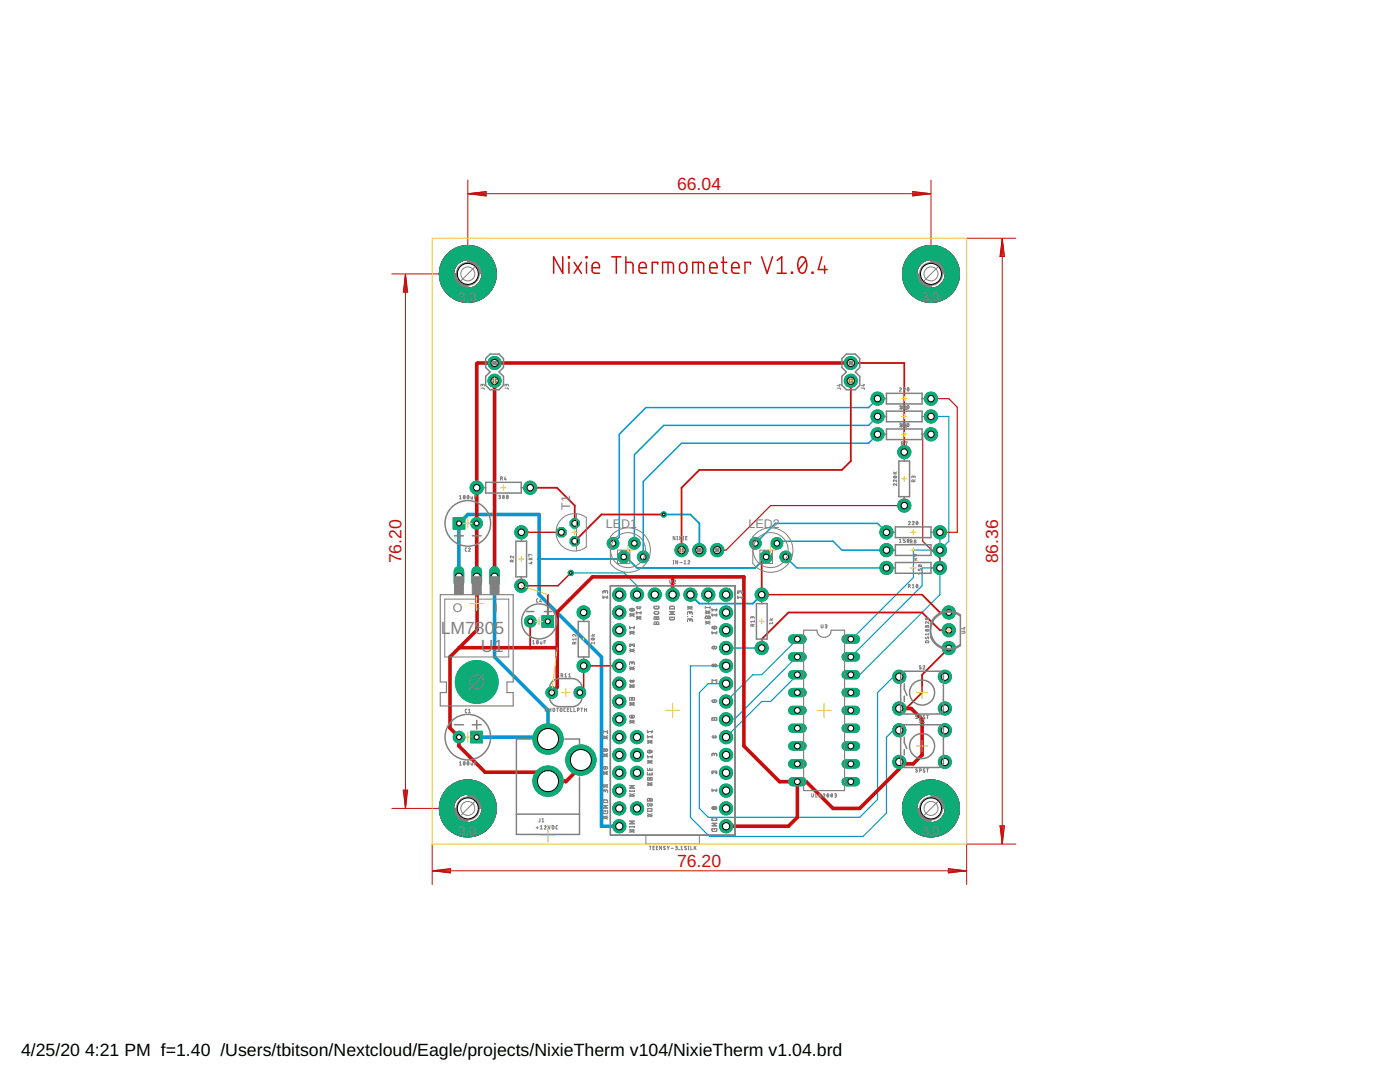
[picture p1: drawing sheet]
<svg xmlns="http://www.w3.org/2000/svg" width="279mm" height="216mm" viewBox="0 0 279 216" stroke-linecap="round" stroke-linejoin="round" font-family="sans-serif">
<defs><g id="words">
<g font-size="3.5" fill="#c90d0c">
<text x="135.1" y="37.9">66.04</text>
<text x="80.1" y="112.4" transform="rotate(-90 80.1 112.4)">76.20</text>
<text x="199.2" y="112.4" transform="rotate(-90 199.2 112.4)">86.36</text>
<text x="135.1" y="173">76.20</text>
</g>
<g font-size="3.5" fill="#808080">
<text x="88" y="126.5">LM7805</text>
<text x="96" y="130">U1</text>
</g>
<g font-size="3.5">
<text x="4.2" y="210.7">4/25/20</text>
<text x="17" y="210.7">4:21 PM f=1.40 /Users/tbitson/Nextcloud/Eagle/projects/NixieTherm v104/NixieTherm v1.04.brd</text>
</g>
<g font-size="2.5" fill="#808080">
<text x="91.6" y="60">3,0</text>
<text x="184" y="60">3,0</text>
<text x="113.8" y="101.8" transform="rotate(-90 113.8 101.8)">T1</text>
<text x="120.9" y="105.3">LE</text>
<text x="124" y="105.3">D1</text>
<text x="149.4" y="105.3">LED2</text>
<text x="90.4" y="122.2">O</text>
<text x="95" y="122.2">-</text>
<text x="98.7" y="122.2">I</text>
<text x="91.6" y="166.6">3,0</text>
<text x="184" y="166.6">3,0</text>
</g>
</g></defs>
<g fill="none" stroke="#808080" stroke-width=".2">
<path d="M120.3 118.9v.5M120.3 119.1h1l-.2 .3M120.8 118.1l-.3-.2-.2 .1v.4M120.8 118.3l.1-.4h.3l.1 .5M121.8 116.9h24.9v49.7h-24.9zM147.2 117.9v.5l.6-.4a.26 .26 0 0 1 .4 .1 .26 .26 0 0 1-.2 .3M147.2 119.2h1l-.2 .2M147.2 118.9v.5M125.6 128.5v.5l.6-.4a.26 .26 0 0 1 .4 .1 .26 .26 0 0 1-.2 .3M125.6 124.9v.6M125.6 136.6l1 .3-1 .3M125.6 135.8h.5"/>
<path d="M125.6 133l1 .3-1 .4M125.6 129.5l1 .3-1 .3M125.6 125.9l1 .3-1 .4M125.6 125.2h1l-.2 .3M125.6 122.4l1 .3-1 .3M125.7 121.5a.51 .51 0 0 1 .5-.1 .51 .51 0 0 1 .4 .4 .5 .5 0 0 1-.5 .1 .5 .5 0 0 1-.4-.4zM125.9 135.6v.5l.7-.2M125.9 122.4v.5M125.9 126v.5M125.9 129.6v.4M125.9 133.1v.5M125.9 136.7v.4"/>
<path d="M126.2 132.3l-.3-.2-.2 .1-.1 .4M126.2 132.5v-.3l.3-.1 .1 .5M126.4 121.5l-.5 .4M126.6 139.2v.5h-.4v-.4l-.2-.1-.3 .1-.1 .4M127 123l.9 .3-.9 .3M127 122.3h.9l-.2 .2M127 122v.5M127 121.1h.4M127.2 121v.5l.7-.2M127.2 123v.5M130.5 124.6h1l-.1-.5h-.3l-.1 .5M130.5 123.6h1l-.1-.5h-.3l-.1 .5"/>
<path d="M130.5 123l.5 .3M130.6 122.1l.7-.1 .2 .3-.2 .2h-.6l-.2-.2zM131.5 121l-.1 .5-.8-.1-.1-.4h.6v.1M133.7 121h.8l.1 .5h-1zM134.6 123.1l-.1 .6-.8-.1-.1-.5h.6v.2M134.6 122h-1l1 .6h-1M137.2 123h.1M137.7 123.7l-.1-.2h-.3l-.1 .5M137.7 123.9l.1-.3 .1-.1 .2 .1 .1 .4M137.7 122.3l-.1-.2h-.3l-.1 .5M137.7 122.5l.1-.3 .2-.1 .2 .5M138.2 121l-1 .3 1 .3"/>
<path d="M140.8 121.9l.9 .3-.9 .3M140.8 121.2h.9M140.8 122.9h.4l.1 .2 .1-.1h.2l.1 .4h-.9zM141 121.9v.5M141.3 123.1v.3M141.7 123.9l-.9 .3 .9 .3M141.7 121v.5M142.1 121.4v.5M142.1 122.4v.6M142.1 126v.5M142.1 135.9l.9-.3v.6h-.1M142.1 126.3h.9l-.2 .2"/>
<path d="M142.1 122.7h.9l-.2 .3M142.1 121.7h.9l-.2 .2M142.1 125.1a.5 .5 0 0 1 .5-.2 .5 .5 0 0 1 .4 .4 .51 .51 0 0 1-.5 .2 .51 .51 0 0 1-.4-.4zM142.1 139.7h.4l.1 .5-.5-.1zM142.5 129h.3a.26 .26 0 0 1 .2 .2 .26 .26 0 0 1-.2 .3 .26 .26 0 0 1-.3-.2zM142.5 129l-.3 .1-.1 .3M142.8 125l-.5 .4M143 139.7l-.1 .3-.3 .2M120.3 150.4l1 .3-1 .3M120.3 153.9l1 .3-1 .4M120.3 146.1l1-.3v.6h-.1M120.3 146.8l1 .3-1 .4"/>
<path d="M120.4 159.7l.7-.1 .2 .5h-1zM120.5 146.9v.5M120.5 150.5v.4M120.5 154v.5M120.7 153h.3a.27 .27 0 0 1 .3 .2 .27 .27 0 0 1-.3 .3 .27 .27 0 0 1-.3-.2zM120.7 153l-.3 .1-.1 .3M120.8 157.9l-.1-.3h-.3l-.1 .5M120.8 158l.1-.3 .2-.1 .1 .1 .1 .4M121.3 156.5l-1 .3 1 .4M125.6 157.9h1M125.6 157.8v.2M125.6 143.7l1 .3-1 .3"/>
<path d="M125.6 140.1l1 .4-1 .3M125.8 142.7l.4 .1v.5l-.5-.1-.1-.3zM125.9 140.2v.5M125.9 143.8v.5M126.6 142.8l-.1 .3-.3 .2M126.6 158.4l-1 .3 1 .3M126.6 157.8v.2M126.6 156.7h-1l1 .6h-1M129.2 145.7v.5M129.2 146.7v.6M129.2 150.7v.6M129.2 154.2v.4h1v-.4"/>
<path d="M129.2 156.1l1 .4-1 .3M129.2 155.1l.4 .2M129.2 151.7l1 .3-1 .3M129.2 151h1l-.3 .3M129.2 147.7l1 .3-1 .3M129.2 147h1l-.3 .3M129.2 146h1l-.3 .2M129.2 159.4l.3-.1 .2 .3 .1-.2h.2l.2 .4h-1zM129.3 149.8l.6-.1 .2 .2a.45 .45 0 0 1-.4 .3 .45 .45 0 0 1-.5-.3zM129.4 147.8v.5M129.4 151.8v.5M129.4 156.2v.5"/>
<path d="M129.6 155.4l.3-.3 .2 .2 .1 .4h-1M129.6 155.4v.3M129.7 153.3v.4M129.7 154.3v.3M129.7 159.6v.2M129.9 149.8l-.5 .4M130.2 153.3v.4h-1M142.1 153.8v.6l.5-.5a.27 .27 0 0 1 .4 .1 .27 .27 0 0 1-.2 .4M142.1 157.4v.5M142.1 157.7h.9l-.2 .2M142.1 146.9h.4M142.3 146.7v.6l.7-.2"/>
<path d="M142.6 150.6l-.1-.3h-.3l-.1 .5M142.6 150.7v-.3l.2-.1 .2 .1v.4M143 143.2v.5h-.4v-.4l-.2-.1-.3 .1v.4M120.3 162.8l1 .3-1 .3M120.5 162.9v.5M121.3 161.8l-.1 .5-.9-.1v-.4h.5v.2M121.3 160.7h-1l1 .5h-1M125.6 164.9v.2M125.6 165h1M126.6 164.9v.2M126.6 165.5l-1 .3 1 .3M126.6 163.9h-1l1 .5h-1"/>
<path d="M130.1 160.4v.3l-.2 .1-.4-.4h-.2l-.1 .1 .1 .4M130.2 161.4h-.9l-.1 .2 .1 .3h.9M130.2 162.4l-1 .3 1 .3M142.1 161.1a.5 .5 0 0 1 .5-.2 .5 .5 0 0 1 .4 .4 .5 .5 0 0 1-.5 .2 .5 .5 0 0 1-.4-.4zM142.2 163.3l.7-.1 .1 .5h-.9zM142.8 161l-.5 .4M143 165.4l-.1 .5-.8-.1v-.4h.5v.1M143 164.3h-.9l.9 .5h-.9"/>
<circle cx="142.4" cy="132.8" r=".28"/>
<circle cx="142.8" cy="132.8" r=".22"/>
<circle cx="120.6" cy="149.7" r=".27"/>
<circle cx="121.1" cy="149.7" r=".21"/>
</g>
<g fill="#0696d7" stroke="#0696d7" stroke-width=".2">
<path d="M182 50.4a5.7 5.7 0 0 1 8.8 1.6 5.7 5.7 0 0 1-3.6 8.2 5.7 5.7 0 0 1-7.1-5.5h2.8a2.84 2.84 0 0 1 4-2.7 2.84 2.84 0 0 1 .8 4.7 2.84 2.84 0 0 1-4.6-1.3l-.2-.7h-2.8a5.6 5.6 0 0 1 1.9-4.3z" fill-rule="evenodd"/>
<path d="M89.6 157.1a5.7 5.7 0 0 1 8.8 1.5 5.7 5.7 0 0 1-3.7 8.2 5.7 5.7 0 0 1-7-5.5h2.8a2.84 2.84 0 0 1 4.2-2.4 2.84 2.84 0 0 1 .3 4.8 2.84 2.84 0 0 1-4.4-2l-.1-.4h-2.8a5.7 5.7 0 0 1 1.9-4.2z" fill-rule="evenodd"/>
<path d="M182 157.1a5.7 5.7 0 0 1 8.8 1.5 5.7 5.7 0 0 1-3.6 8.2 5.7 5.7 0 0 1-7.1-5.5h2.8a2.84 2.84 0 0 1 4-2.7 2.84 2.84 0 0 1 .8 4.8 2.84 2.84 0 0 1-4.6-1.3l-.2-.8h-2.8a5.7 5.7 0 0 1 1.9-4.2z" fill-rule="evenodd"/>
<path d="M89.6 50.4a5.7 5.7 0 0 1 8.8 1.6 5.7 5.7 0 0 1-3.7 8.2 5.7 5.7 0 0 1-7-5.5h2.8a2.84 2.84 0 0 1 4.2-2.5 2.84 2.84 0 0 1 .3 4.9 2.84 2.84 0 0 1-4.4-2l-.1-.4h-2.8a5.6 5.6 0 0 1 1.9-4.3z" fill-rule="evenodd"/>
<path d="M182 50.4a5.7 5.7 0 0 1 8.8 1.6 5.7 5.7 0 0 1-3.6 8.2 5.7 5.7 0 0 1-7.1-5.5h2.8a2.84 2.84 0 0 1 4-2.7 2.84 2.84 0 0 1 .8 4.7 2.84 2.84 0 0 1-4.6-1.3l-.2-.7h-2.8a5.6 5.6 0 0 1 1.9-4.3z" fill-rule="evenodd"/>
<path d="M89.6 157.1a5.7 5.7 0 0 1 8.8 1.5 5.7 5.7 0 0 1-3.7 8.2 5.7 5.7 0 0 1-7-5.5h2.8a2.84 2.84 0 0 1 4.2-2.4 2.84 2.84 0 0 1 .3 4.8 2.84 2.84 0 0 1-4.4-2l-.1-.4h-2.8a5.7 5.7 0 0 1 1.9-4.2z" fill-rule="evenodd"/>
<path d="M182 157.1a5.7 5.7 0 0 1 8.8 1.5 5.7 5.7 0 0 1-3.6 8.2 5.7 5.7 0 0 1-7.1-5.5h2.8a2.84 2.84 0 0 1 4-2.7 2.84 2.84 0 0 1 .8 4.8 2.84 2.84 0 0 1-4.6-1.3l-.2-.8h-2.8a5.7 5.7 0 0 1 1.9-4.2z" fill-rule="evenodd"/>
<path d="M89.6 50.4a5.7 5.7 0 0 1 8.8 1.6 5.7 5.7 0 0 1-3.7 8.2 5.7 5.7 0 0 1-7-5.5h2.8a2.84 2.84 0 0 1 4.2-2.5 2.84 2.84 0 0 1 .3 4.9 2.84 2.84 0 0 1-4.4-2l-.1-.4h-2.8a5.6 5.6 0 0 1 1.9-4.3z" fill-rule="evenodd"/>
<circle cx="95.1" cy="136.1" r="4.3"/>
</g>
<g fill="none" stroke="#0696d7" stroke-width=".23">
<path d="M185.8 83.1h3.6v24.9l-1.8 1.8h-5.3v5.4l-12.3 12.3h-.2M91.6 115.1v.1M95.2 104.3l-.1 .1M113.9 114.3h10.7l2.5 2.6v1.8M141.4 118.7v1.7M187.6 113.3h-3.6v3.6l-14.2 14.2M187.6 106.2v12.5l-16 15.9h-1.8M144.9 132.9h-7.1v30.2l3.8 3.8h30.7l4.6-4.7v-15.1l1.4-1.4h1.2M159.1 127.5l-7.1 7.1h-1.8l-5.3 5.4M159.1 134.6l-5.3 5.4h-1.8l-7.1 7.1M159.1 131.1h-.1l-12.4 12.4h-1.7M179.5 135h-1.2l-3.2 3.2v21.3l-3.5 3.6h-30.2l-1.8-1.8v-23.1l1.8-1.8h3.5"/>
<path d="M109.2 147.3l.2 .2h-.2M123.6 163.7v1.2h-.6"/>
</g>
<path d="M91.4 104.2l.2 .2M91.6 115.1v-10.6l1.8-1.8h14.2v16l12.4 12.4v33.8h3.6M98.7 115.1v16l10.7 10.7v5.7M95.1 147.1h14.3" fill="none" stroke="#0696d7" stroke-width=".72"/>
<path d="M132.5 102.7h5.3l1.8 1.7v5.4M137.8 118.7l1.8 1.7h10.6l1.8-1.7M152.9 111.1l-2.2 2.2h-23.6l-2.2-2.2h-.4l-.4 .4h-16.5" fill="none" stroke="#0696d7" stroke-width=".36"/>
<path d="M175.1 79.5l-1.7 1.8h-44.5l-5.3 5.4v20.5l-1.3 1.2M175.1 83.1l-1.7 1.8h-40.9l-5.9 5.8v17.7M175.1 86.7l-1.7 1.7h-37.4l-7.6 7.7v15M155 108.4l.5-.4h10.7l1.8 1.8h8.9M156.8 111.1l2.2 2.2h17.9M176.9 106.2l-1.8-1.8h-20.4l-3.9 4M144.9 129.3h7.1" fill="none" stroke="#0696d7" stroke-width=".3"/>
<circle cx="123.6" cy="118.7" r="1.31" fill="#0dab76" stroke="#0dab76" stroke-width=".2"/>
<circle cx="123.6" cy="118.7" r=".72" fill="#fff" stroke="#000" stroke-width=".2"/>
<circle cx="123.6" cy="122.2" r="1.31" fill="#0dab76" stroke="#0dab76" stroke-width=".2"/>
<circle cx="123.6" cy="122.2" r=".72" fill="#fff" stroke="#000" stroke-width=".2"/>
<circle cx="123.6" cy="125.8" r="1.31" fill="#0dab76" stroke="#0dab76" stroke-width=".2"/>
<circle cx="123.6" cy="125.8" r=".72" fill="#fff" stroke="#000" stroke-width=".2"/>
<circle cx="123.6" cy="129.3" r="1.31" fill="#0dab76" stroke="#0dab76" stroke-width=".2"/>
<circle cx="123.6" cy="129.3" r=".72" fill="#fff" stroke="#000" stroke-width=".2"/>
<circle cx="123.6" cy="132.9" r="1.31" fill="#0dab76" stroke="#0dab76" stroke-width=".2"/>
<circle cx="123.6" cy="132.9" r=".72" fill="#fff" stroke="#000" stroke-width=".2"/>
<circle cx="123.6" cy="136.4" r="1.31" fill="#0dab76" stroke="#0dab76" stroke-width=".2"/>
<circle cx="123.6" cy="136.4" r=".72" fill="#fff" stroke="#000" stroke-width=".2"/>
<circle cx="123.6" cy="140" r="1.31" fill="#0dab76" stroke="#0dab76" stroke-width=".2"/>
<circle cx="123.6" cy="140" r=".72" fill="#fff" stroke="#000" stroke-width=".2"/>
<circle cx="123.6" cy="143.5" r="1.31" fill="#0dab76" stroke="#0dab76" stroke-width=".2"/>
<circle cx="123.6" cy="143.5" r=".72" fill="#fff" stroke="#000" stroke-width=".2"/>
<circle cx="123.6" cy="147.1" r="1.31" fill="#0dab76" stroke="#0dab76" stroke-width=".2"/>
<circle cx="123.6" cy="147.1" r=".72" fill="#fff" stroke="#000" stroke-width=".2"/>
<circle cx="123.6" cy="150.6" r="1.31" fill="#0dab76" stroke="#0dab76" stroke-width=".2"/>
<circle cx="123.6" cy="150.6" r=".72" fill="#fff" stroke="#000" stroke-width=".2"/>
<circle cx="123.6" cy="154.2" r="1.31" fill="#0dab76" stroke="#0dab76" stroke-width=".2"/>
<circle cx="123.6" cy="154.2" r=".72" fill="#fff" stroke="#000" stroke-width=".2"/>
<circle cx="123.6" cy="157.8" r="1.31" fill="#0dab76" stroke="#0dab76" stroke-width=".2"/>
<circle cx="123.6" cy="157.8" r=".72" fill="#fff" stroke="#000" stroke-width=".2"/>
<circle cx="123.6" cy="161.3" r="1.31" fill="#0dab76" stroke="#0dab76" stroke-width=".2"/>
<circle cx="123.6" cy="161.3" r=".72" fill="#fff" stroke="#000" stroke-width=".2"/>
<circle cx="123.6" cy="164.9" r="1.31" fill="#0dab76" stroke="#0dab76" stroke-width=".2"/>
<circle cx="123.6" cy="164.9" r=".72" fill="#fff" stroke="#000" stroke-width=".2"/>
<circle cx="144.9" cy="118.7" r="1.31" fill="#0dab76" stroke="#0dab76" stroke-width=".2"/>
<circle cx="144.9" cy="118.7" r=".72" fill="#fff" stroke="#000" stroke-width=".2"/>
<circle cx="144.9" cy="122.2" r="1.31" fill="#0dab76" stroke="#0dab76" stroke-width=".2"/>
<circle cx="144.9" cy="122.2" r=".72" fill="#fff" stroke="#000" stroke-width=".2"/>
<circle cx="144.9" cy="125.8" r="1.31" fill="#0dab76" stroke="#0dab76" stroke-width=".2"/>
<circle cx="144.9" cy="125.8" r=".72" fill="#fff" stroke="#000" stroke-width=".2"/>
<circle cx="144.9" cy="129.3" r="1.31" fill="#0dab76" stroke="#0dab76" stroke-width=".2"/>
<circle cx="144.9" cy="129.3" r=".72" fill="#fff" stroke="#000" stroke-width=".2"/>
<circle cx="144.9" cy="132.9" r="1.31" fill="#0dab76" stroke="#0dab76" stroke-width=".2"/>
<circle cx="144.9" cy="132.9" r=".72" fill="#fff" stroke="#000" stroke-width=".2"/>
<circle cx="144.9" cy="136.4" r="1.31" fill="#0dab76" stroke="#0dab76" stroke-width=".2"/>
<circle cx="144.9" cy="136.4" r=".72" fill="#fff" stroke="#000" stroke-width=".2"/>
<circle cx="144.9" cy="140" r="1.31" fill="#0dab76" stroke="#0dab76" stroke-width=".2"/>
<circle cx="144.9" cy="140" r=".72" fill="#fff" stroke="#000" stroke-width=".2"/>
<circle cx="144.9" cy="143.5" r="1.31" fill="#0dab76" stroke="#0dab76" stroke-width=".2"/>
<circle cx="144.9" cy="143.5" r=".72" fill="#fff" stroke="#000" stroke-width=".2"/>
<circle cx="144.9" cy="147.1" r="1.31" fill="#0dab76" stroke="#0dab76" stroke-width=".2"/>
<circle cx="144.9" cy="147.1" r=".72" fill="#fff" stroke="#000" stroke-width=".2"/>
<circle cx="144.9" cy="150.6" r="1.31" fill="#0dab76" stroke="#0dab76" stroke-width=".2"/>
<circle cx="144.9" cy="150.6" r=".72" fill="#fff" stroke="#000" stroke-width=".2"/>
<circle cx="144.9" cy="154.2" r="1.31" fill="#0dab76" stroke="#0dab76" stroke-width=".2"/>
<circle cx="144.9" cy="154.2" r=".72" fill="#fff" stroke="#000" stroke-width=".2"/>
<circle cx="144.9" cy="157.8" r="1.31" fill="#0dab76" stroke="#0dab76" stroke-width=".2"/>
<circle cx="144.9" cy="157.8" r=".72" fill="#fff" stroke="#000" stroke-width=".2"/>
<circle cx="144.9" cy="161.3" r="1.31" fill="#0dab76" stroke="#0dab76" stroke-width=".2"/>
<circle cx="144.9" cy="161.3" r=".72" fill="#fff" stroke="#000" stroke-width=".2"/>
<circle cx="144.9" cy="164.9" r="1.31" fill="#0dab76" stroke="#0dab76" stroke-width=".2"/>
<circle cx="144.9" cy="164.9" r=".72" fill="#fff" stroke="#000" stroke-width=".2"/>
<circle cx="127.1" cy="118.7" r="1.31" fill="#0dab76" stroke="#0dab76" stroke-width=".2"/>
<circle cx="127.1" cy="118.7" r=".72" fill="#fff" stroke="#000" stroke-width=".2"/>
<circle cx="130.7" cy="118.7" r="1.31" fill="#0dab76" stroke="#0dab76" stroke-width=".2"/>
<circle cx="130.7" cy="118.7" r=".72" fill="#fff" stroke="#000" stroke-width=".2"/>
<circle cx="134.2" cy="118.7" r="1.31" fill="#0dab76" stroke="#0dab76" stroke-width=".2"/>
<circle cx="134.2" cy="118.7" r=".72" fill="#fff" stroke="#000" stroke-width=".2"/>
<circle cx="137.8" cy="118.7" r="1.31" fill="#0dab76" stroke="#0dab76" stroke-width=".2"/>
<circle cx="137.8" cy="118.7" r=".72" fill="#fff" stroke="#000" stroke-width=".2"/>
<circle cx="141.4" cy="118.7" r="1.31" fill="#0dab76" stroke="#0dab76" stroke-width=".2"/>
<circle cx="141.4" cy="118.7" r=".72" fill="#fff" stroke="#000" stroke-width=".2"/>
<circle cx="127.1" cy="147.1" r="1.31" fill="#0dab76" stroke="#0dab76" stroke-width=".2"/>
<circle cx="127.1" cy="147.1" r=".72" fill="#fff" stroke="#000" stroke-width=".2"/>
<circle cx="127.1" cy="150.6" r="1.31" fill="#0dab76" stroke="#0dab76" stroke-width=".2"/>
<circle cx="127.1" cy="150.6" r=".72" fill="#fff" stroke="#000" stroke-width=".2"/>
<circle cx="127.1" cy="154.2" r="1.31" fill="#0dab76" stroke="#0dab76" stroke-width=".2"/>
<circle cx="127.1" cy="154.2" r=".72" fill="#fff" stroke="#000" stroke-width=".2"/>
<circle cx="127.1" cy="161.3" r="1.31" fill="#0dab76" stroke="#0dab76" stroke-width=".2"/>
<circle cx="127.1" cy="161.3" r=".72" fill="#fff" stroke="#000" stroke-width=".2"/>
<circle cx="91.6" cy="147.1" r="1.16" fill="#0dab76" stroke="#0dab76" stroke-width=".2"/>
<circle cx="91.6" cy="147.1" r=".49" fill="#fff" stroke="#000" stroke-width=".2"/>
<path d="M94 145.9h2.3v2.4h-2.3z" fill="#0dab76" stroke="#0dab76" stroke-width=".2"/>
<circle cx="95.1" cy="147.1" r=".49" fill="#fff" stroke="#000" stroke-width=".2"/>
<circle cx="95.1" cy="104.4" r="1.16" fill="#0dab76" stroke="#0dab76" stroke-width=".2"/>
<circle cx="95.1" cy="104.4" r=".49" fill="#fff" stroke="#000" stroke-width=".2"/>
<path d="M90.4 103.3h2.4v2.3h-2.4z" fill="#0dab76" stroke="#0dab76" stroke-width=".2"/>
<circle cx="91.6" cy="104.4" r=".49" fill="#fff" stroke="#000" stroke-width=".2"/>
<circle cx="109.4" cy="147.5" r="3" fill="#0dab76" stroke="#0dab76" stroke-width=".2"/>
<circle cx="109.4" cy="147.5" r="2.1" fill="#fff" stroke="#000" stroke-width=".2"/>
<circle cx="109.4" cy="155.9" r="3" fill="#0dab76" stroke="#0dab76" stroke-width=".2"/>
<circle cx="109.4" cy="155.9" r="2.1" fill="#fff" stroke="#000" stroke-width=".2"/>
<circle cx="115.9" cy="151.7" r="3" fill="#0dab76" stroke="#0dab76" stroke-width=".2"/>
<circle cx="115.9" cy="151.7" r="2.1" fill="#fff" stroke="#000" stroke-width=".2"/>
<circle cx="98.7" cy="76" r="1.31" fill="#0dab76" stroke="#0dab76" stroke-width=".2"/>
<circle cx="98.7" cy="76" r=".72" fill="#fff" stroke="#000" stroke-width=".2"/>
<circle cx="98.7" cy="72.4" r="1.31" fill="#0dab76" stroke="#0dab76" stroke-width=".2"/>
<circle cx="98.7" cy="72.4" r=".72" fill="#fff" stroke="#000" stroke-width=".2"/>
<circle cx="169.8" cy="76" r="1.31" fill="#0dab76" stroke="#0dab76" stroke-width=".2"/>
<circle cx="169.8" cy="76" r=".72" fill="#fff" stroke="#000" stroke-width=".2"/>
<circle cx="169.8" cy="72.4" r="1.31" fill="#0dab76" stroke="#0dab76" stroke-width=".2"/>
<circle cx="169.8" cy="72.4" r=".72" fill="#fff" stroke="#000" stroke-width=".2"/>
<circle cx="136" cy="109.8" r="1.31" fill="#0dab76" stroke="#0dab76" stroke-width=".2"/>
<circle cx="136" cy="109.8" r=".72" fill="#fff" stroke="#000" stroke-width=".2"/>
<circle cx="139.6" cy="109.8" r="1.31" fill="#0dab76" stroke="#0dab76" stroke-width=".2"/>
<circle cx="139.6" cy="109.8" r=".72" fill="#fff" stroke="#000" stroke-width=".2"/>
<circle cx="143.1" cy="109.8" r="1.31" fill="#0dab76" stroke="#0dab76" stroke-width=".2"/>
<circle cx="143.1" cy="109.8" r=".72" fill="#fff" stroke="#000" stroke-width=".2"/>
<circle cx="104" cy="116.9" r="1.31" fill="#0dab76" stroke="#0dab76" stroke-width=".2"/>
<circle cx="104" cy="116.9" r=".64" fill="#fff" stroke="#000" stroke-width=".2"/>
<circle cx="104" cy="106.2" r="1.31" fill="#0dab76" stroke="#0dab76" stroke-width=".2"/>
<circle cx="104" cy="106.2" r=".64" fill="#fff" stroke="#000" stroke-width=".2"/>
<circle cx="180.5" cy="90.2" r="1.31" fill="#0dab76" stroke="#0dab76" stroke-width=".2"/>
<circle cx="180.5" cy="90.2" r=".64" fill="#fff" stroke="#000" stroke-width=".2"/>
<circle cx="180.5" cy="100.9" r="1.31" fill="#0dab76" stroke="#0dab76" stroke-width=".2"/>
<circle cx="180.5" cy="100.9" r=".64" fill="#fff" stroke="#000" stroke-width=".2"/>
<circle cx="95.1" cy="97.3" r="1.31" fill="#0dab76" stroke="#0dab76" stroke-width=".2"/>
<circle cx="95.1" cy="97.3" r=".64" fill="#fff" stroke="#000" stroke-width=".2"/>
<circle cx="105.8" cy="97.3" r="1.31" fill="#0dab76" stroke="#0dab76" stroke-width=".2"/>
<circle cx="105.8" cy="97.3" r=".64" fill="#fff" stroke="#000" stroke-width=".2"/>
<circle cx="179.5" cy="145.7" r="1.31" fill="#0dab76" stroke="#0dab76" stroke-width=".2"/>
<circle cx="179.5" cy="145.7" r=".72" fill="#fff" stroke="#000" stroke-width=".2"/>
<circle cx="188.6" cy="145.7" r="1.31" fill="#0dab76" stroke="#0dab76" stroke-width=".2"/>
<circle cx="188.6" cy="145.7" r=".72" fill="#fff" stroke="#000" stroke-width=".2"/>
<circle cx="179.5" cy="152" r="1.31" fill="#0dab76" stroke="#0dab76" stroke-width=".2"/>
<circle cx="179.5" cy="152" r=".72" fill="#fff" stroke="#000" stroke-width=".2"/>
<circle cx="188.6" cy="152" r="1.31" fill="#0dab76" stroke="#0dab76" stroke-width=".2"/>
<circle cx="188.6" cy="152" r=".72" fill="#fff" stroke="#000" stroke-width=".2"/>
<circle cx="179.5" cy="135" r="1.31" fill="#0dab76" stroke="#0dab76" stroke-width=".2"/>
<circle cx="179.5" cy="135" r=".72" fill="#fff" stroke="#000" stroke-width=".2"/>
<circle cx="188.6" cy="135" r="1.31" fill="#0dab76" stroke="#0dab76" stroke-width=".2"/>
<circle cx="188.6" cy="135" r=".72" fill="#fff" stroke="#000" stroke-width=".2"/>
<circle cx="179.5" cy="141.4" r="1.31" fill="#0dab76" stroke="#0dab76" stroke-width=".2"/>
<circle cx="179.5" cy="141.4" r=".72" fill="#fff" stroke="#000" stroke-width=".2"/>
<circle cx="188.6" cy="141.4" r="1.31" fill="#0dab76" stroke="#0dab76" stroke-width=".2"/>
<circle cx="188.6" cy="141.4" r=".72" fill="#fff" stroke="#000" stroke-width=".2"/>
<path d="M98.7 114v2.2" fill="none" stroke="#0dab76" stroke-width="2.1"/>
<circle cx="98.7" cy="115.1" r=".72" fill="#fff" stroke="#000" stroke-width=".2"/>
<path d="M95.1 114v2.2" fill="none" stroke="#0dab76" stroke-width="2.1"/>
<circle cx="95.1" cy="115.1" r=".72" fill="#fff" stroke="#000" stroke-width=".2"/>
<path d="M91.6 114v2.2" fill="none" stroke="#0dab76" stroke-width="2.1"/>
<circle cx="91.6" cy="115.1" r=".72" fill="#fff" stroke="#000" stroke-width=".2"/>
<path d="M158.2 127.5h1.9" fill="none" stroke="#0dab76" stroke-width="1.9"/>
<circle cx="159.1" cy="127.5" r=".57" fill="#fff" stroke="#000" stroke-width=".2"/>
<path d="M158.2 131.1h1.9" fill="none" stroke="#0dab76" stroke-width="1.9"/>
<circle cx="159.1" cy="131.1" r=".57" fill="#fff" stroke="#000" stroke-width=".2"/>
<path d="M158.2 134.6h1.9" fill="none" stroke="#0dab76" stroke-width="1.9"/>
<circle cx="159.1" cy="134.6" r=".57" fill="#fff" stroke="#000" stroke-width=".2"/>
<path d="M158.2 138.2h1.9" fill="none" stroke="#0dab76" stroke-width="1.9"/>
<circle cx="159.1" cy="138.2" r=".57" fill="#fff" stroke="#000" stroke-width=".2"/>
<path d="M158.2 141.8h1.9" fill="none" stroke="#0dab76" stroke-width="1.9"/>
<circle cx="159.1" cy="141.8" r=".57" fill="#fff" stroke="#000" stroke-width=".2"/>
<path d="M158.2 145.3h1.9" fill="none" stroke="#0dab76" stroke-width="1.9"/>
<circle cx="159.1" cy="145.3" r=".57" fill="#fff" stroke="#000" stroke-width=".2"/>
<path d="M158.2 148.9h1.9" fill="none" stroke="#0dab76" stroke-width="1.9"/>
<circle cx="159.1" cy="148.9" r=".57" fill="#fff" stroke="#000" stroke-width=".2"/>
<path d="M158.2 152.4h1.9" fill="none" stroke="#0dab76" stroke-width="1.9"/>
<circle cx="159.1" cy="152.4" r=".57" fill="#fff" stroke="#000" stroke-width=".2"/>
<path d="M158.2 156h1.9" fill="none" stroke="#0dab76" stroke-width="1.9"/>
<circle cx="159.1" cy="156" r=".57" fill="#fff" stroke="#000" stroke-width=".2"/>
<path d="M168.9 156h1.8" fill="none" stroke="#0dab76" stroke-width="1.9"/>
<circle cx="169.8" cy="156" r=".57" fill="#fff" stroke="#000" stroke-width=".2"/>
<path d="M168.9 152.4h1.8" fill="none" stroke="#0dab76" stroke-width="1.9"/>
<circle cx="169.8" cy="152.4" r=".57" fill="#fff" stroke="#000" stroke-width=".2"/>
<path d="M168.9 148.9h1.8" fill="none" stroke="#0dab76" stroke-width="1.9"/>
<circle cx="169.8" cy="148.9" r=".57" fill="#fff" stroke="#000" stroke-width=".2"/>
<path d="M168.9 145.3h1.8" fill="none" stroke="#0dab76" stroke-width="1.9"/>
<circle cx="169.8" cy="145.3" r=".57" fill="#fff" stroke="#000" stroke-width=".2"/>
<path d="M168.9 141.8h1.8" fill="none" stroke="#0dab76" stroke-width="1.9"/>
<circle cx="169.8" cy="141.8" r=".57" fill="#fff" stroke="#000" stroke-width=".2"/>
<path d="M168.9 138.2h1.8" fill="none" stroke="#0dab76" stroke-width="1.9"/>
<circle cx="169.8" cy="138.2" r=".57" fill="#fff" stroke="#000" stroke-width=".2"/>
<path d="M168.9 134.6h1.8" fill="none" stroke="#0dab76" stroke-width="1.9"/>
<circle cx="169.8" cy="134.6" r=".57" fill="#fff" stroke="#000" stroke-width=".2"/>
<path d="M168.9 131.1h1.8" fill="none" stroke="#0dab76" stroke-width="1.9"/>
<circle cx="169.8" cy="131.1" r=".57" fill="#fff" stroke="#000" stroke-width=".2"/>
<path d="M168.9 127.5h1.8" fill="none" stroke="#0dab76" stroke-width="1.9"/>
<circle cx="169.8" cy="127.5" r=".57" fill="#fff" stroke="#000" stroke-width=".2"/>
<circle cx="185.8" cy="79.5" r="1.31" fill="#0dab76" stroke="#0dab76" stroke-width=".2"/>
<circle cx="185.8" cy="79.5" r=".64" fill="#fff" stroke="#000" stroke-width=".2"/>
<circle cx="175.1" cy="79.5" r="1.31" fill="#0dab76" stroke="#0dab76" stroke-width=".2"/>
<circle cx="175.1" cy="79.5" r=".64" fill="#fff" stroke="#000" stroke-width=".2"/>
<circle cx="185.8" cy="83.1" r="1.31" fill="#0dab76" stroke="#0dab76" stroke-width=".2"/>
<circle cx="185.8" cy="83.1" r=".64" fill="#fff" stroke="#000" stroke-width=".2"/>
<circle cx="175.1" cy="83.1" r="1.31" fill="#0dab76" stroke="#0dab76" stroke-width=".2"/>
<circle cx="175.1" cy="83.1" r=".64" fill="#fff" stroke="#000" stroke-width=".2"/>
<circle cx="185.8" cy="86.7" r="1.31" fill="#0dab76" stroke="#0dab76" stroke-width=".2"/>
<circle cx="185.8" cy="86.7" r=".64" fill="#fff" stroke="#000" stroke-width=".2"/>
<circle cx="175.1" cy="86.7" r="1.31" fill="#0dab76" stroke="#0dab76" stroke-width=".2"/>
<circle cx="175.1" cy="86.7" r=".64" fill="#fff" stroke="#000" stroke-width=".2"/>
<circle cx="187.6" cy="106.2" r="1.31" fill="#0dab76" stroke="#0dab76" stroke-width=".2"/>
<circle cx="187.6" cy="106.2" r=".64" fill="#fff" stroke="#000" stroke-width=".2"/>
<circle cx="176.9" cy="106.2" r="1.31" fill="#0dab76" stroke="#0dab76" stroke-width=".2"/>
<circle cx="176.9" cy="106.2" r=".64" fill="#fff" stroke="#000" stroke-width=".2"/>
<circle cx="187.6" cy="109.8" r="1.31" fill="#0dab76" stroke="#0dab76" stroke-width=".2"/>
<circle cx="187.6" cy="109.8" r=".64" fill="#fff" stroke="#000" stroke-width=".2"/>
<circle cx="176.9" cy="109.8" r="1.31" fill="#0dab76" stroke="#0dab76" stroke-width=".2"/>
<circle cx="176.9" cy="109.8" r=".64" fill="#fff" stroke="#000" stroke-width=".2"/>
<circle cx="187.6" cy="113.3" r="1.31" fill="#0dab76" stroke="#0dab76" stroke-width=".2"/>
<circle cx="187.6" cy="113.3" r=".64" fill="#fff" stroke="#000" stroke-width=".2"/>
<circle cx="176.9" cy="113.3" r="1.31" fill="#0dab76" stroke="#0dab76" stroke-width=".2"/>
<circle cx="176.9" cy="113.3" r=".64" fill="#fff" stroke="#000" stroke-width=".2"/>
<path d="M108.2 122.8h2.3v2.4h-2.3z" fill="#0dab76" stroke="#0dab76" stroke-width=".2"/>
<circle cx="109.3" cy="124" r=".49" fill="#fff" stroke="#000" stroke-width=".2"/>
<circle cx="105.8" cy="124" r="1.16" fill="#0dab76" stroke="#0dab76" stroke-width=".2"/>
<circle cx="105.8" cy="124" r=".49" fill="#fff" stroke="#000" stroke-width=".2"/>
<circle cx="110.1" cy="138.2" r="1.16" fill="#0dab76" stroke="#0dab76" stroke-width=".2"/>
<circle cx="110.1" cy="138.2" r=".55" fill="#fff" stroke="#000" stroke-width=".2"/>
<circle cx="115.7" cy="138.2" r="1.16" fill="#0dab76" stroke="#0dab76" stroke-width=".2"/>
<circle cx="115.7" cy="138.2" r=".55" fill="#fff" stroke="#000" stroke-width=".2"/>
<circle cx="116.5" cy="132.9" r="1.31" fill="#0dab76" stroke="#0dab76" stroke-width=".2"/>
<circle cx="116.5" cy="132.9" r=".64" fill="#fff" stroke="#000" stroke-width=".2"/>
<circle cx="116.5" cy="122.2" r="1.31" fill="#0dab76" stroke="#0dab76" stroke-width=".2"/>
<circle cx="116.5" cy="122.2" r=".64" fill="#fff" stroke="#000" stroke-width=".2"/>
<circle cx="189.4" cy="122.2" r="1.31" fill="#0dab76" stroke="#0dab76" stroke-width=".2"/>
<circle cx="189.4" cy="122.2" r=".57" fill="#fff" stroke="#000" stroke-width=".2"/>
<circle cx="189.4" cy="125.8" r="1.31" fill="#0dab76" stroke="#0dab76" stroke-width=".2"/>
<circle cx="189.4" cy="125.8" r=".57" fill="#fff" stroke="#000" stroke-width=".2"/>
<circle cx="189.4" cy="129.3" r="1.31" fill="#0dab76" stroke="#0dab76" stroke-width=".2"/>
<circle cx="189.4" cy="129.3" r=".57" fill="#fff" stroke="#000" stroke-width=".2"/>
<circle cx="152" cy="129.3" r="1.31" fill="#0dab76" stroke="#0dab76" stroke-width=".2"/>
<circle cx="152" cy="129.3" r=".64" fill="#fff" stroke="#000" stroke-width=".2"/>
<circle cx="152" cy="118.7" r="1.31" fill="#0dab76" stroke="#0dab76" stroke-width=".2"/>
<circle cx="152" cy="118.7" r=".64" fill="#fff" stroke="#000" stroke-width=".2"/>
<circle cx="114.7" cy="108" r="1.01" fill="#0dab76" stroke="#0dab76" stroke-width=".2"/>
<circle cx="114.7" cy="108" r=".57" fill="#fff" stroke="#000" stroke-width=".2"/>
<circle cx="112" cy="106.2" r="1.01" fill="#0dab76" stroke="#0dab76" stroke-width=".2"/>
<circle cx="112" cy="106.2" r=".57" fill="#fff" stroke="#000" stroke-width=".2"/>
<circle cx="114.7" cy="104.4" r="1.01" fill="#0dab76" stroke="#0dab76" stroke-width=".2"/>
<circle cx="114.7" cy="104.4" r=".57" fill="#fff" stroke="#000" stroke-width=".2"/>
<circle cx="122.3" cy="108.4" r="1.16" fill="#0dab76" stroke="#0dab76" stroke-width=".2"/>
<circle cx="122.3" cy="108.4" r=".55" fill="#fff" stroke="#000" stroke-width=".2"/>
<circle cx="124.5" cy="111.1" r="1.26" fill="#0dab76" stroke="#0dab76" stroke-width=".2"/>
<circle cx="124.5" cy="111.1" r=".55" fill="#fff" stroke="#000" stroke-width=".2"/>
<circle cx="126.6" cy="108.4" r="1.16" fill="#0dab76" stroke="#0dab76" stroke-width=".2"/>
<circle cx="126.6" cy="108.4" r=".55" fill="#fff" stroke="#000" stroke-width=".2"/>
<circle cx="128.4" cy="111.1" r="1.16" fill="#0dab76" stroke="#0dab76" stroke-width=".2"/>
<circle cx="128.4" cy="111.1" r=".55" fill="#fff" stroke="#000" stroke-width=".2"/>
<circle cx="150.8" cy="108.4" r="1.16" fill="#0dab76" stroke="#0dab76" stroke-width=".2"/>
<circle cx="150.8" cy="108.4" r=".55" fill="#fff" stroke="#000" stroke-width=".2"/>
<circle cx="152.9" cy="111.1" r="1.26" fill="#0dab76" stroke="#0dab76" stroke-width=".2"/>
<circle cx="152.9" cy="111.1" r=".55" fill="#fff" stroke="#000" stroke-width=".2"/>
<circle cx="155" cy="108.4" r="1.16" fill="#0dab76" stroke="#0dab76" stroke-width=".2"/>
<circle cx="155" cy="108.4" r=".55" fill="#fff" stroke="#000" stroke-width=".2"/>
<circle cx="156.8" cy="111.1" r="1.16" fill="#0dab76" stroke="#0dab76" stroke-width=".2"/>
<circle cx="156.8" cy="111.1" r=".55" fill="#fff" stroke="#000" stroke-width=".2"/>
<circle cx="113.9" cy="114.3" r=".53" fill="#0dab76" stroke="#0dab76" stroke-width=".2"/>
<circle cx="113.9" cy="114.3" r=".25" fill="#fff" stroke="#000" stroke-width=".2"/>
<circle cx="132.5" cy="102.7" r=".53" fill="#0dab76" stroke="#0dab76" stroke-width=".2"/>
<circle cx="132.5" cy="102.7" r=".25" fill="#fff" stroke="#000" stroke-width=".2"/>
<g fill="none" stroke="#c90d0c" stroke-width=".3">
<path d="M112.3 51.2v3.3l-1.8-3.3v3.3M113.5 51.2h.1v.2h-.1zM113.5 52.3v2.2M114.6 52.3l1.4 2.2M116 52.3l-1.4 2.2M117 51.2h.1v.2h-.1zM117.1 52.3v2.2M118.2 53.4h1.4a.77 .77 0 0 0-.5-1 .77 .77 0 0 0-.9 .7v1l.2 .3 1.2 .1M122.1 51.2h1.8M123 51.2v3.3M124.9 52.3l1.1 .1 .3 .2v1.9M124.9 51.2v3.3"/>
<path d="M127.5 53.4h1.5a.77 .77 0 0 0-.5-1 .77 .77 0 0 0-1 .7l.1 1 .2 .3 1.2 .1M131.3 52.7v-.4h-1.1v2.2M132.2 54.5v-2.2l2 .1 .2 .5v1.6M133.3 52.3v2.2M135.9 52.5l.7-.1 .3 .2 .2 1.2a.73 .73 0 0 1-.8 .7 .73 .73 0 0 1-.7-.7 1.25 1.25 0 0 1 .3-1.3zM138.3 54.5v-2.2h1.6l.5 .3v1.9M139.4 52.3v2.2M141.6 53.4h1.5a.77 .77 0 0 0-.5-1 .77 .77 0 0 0-1 .7l.2 1.2 .4 .2h.9M144 52.3h1.1M144.3 51.2l.1 2.9 .1 .3 .6 .1M146 53.4h1.5a.77 .77 0 0 0-.5-1 .77 .77 0 0 0-1 .7l.1 1.2 .5 .2h.9M149.8 52.7v-.4h-1.1v2.2"/>
<path d="M152 51.2l1.1 3.3 1.1-3.3M155.1 54.5h1.8M155.1 52l.9-.8v3.3M158 54.3h.2v.2h-.2zM159.6 51.5a.75 .75 0 0 1 .8-.2 .75 .75 0 0 1 .5 .8 2.14 2.14 0 0 1-.6 2.4h-.4a2.35 2.35 0 0 1-.3-3zM160.8 52l-1.4 1.8M162.1 54.3h.1v.2h-.1zM164 51.2l-.7 2.6h1.8M164.6 53.1v1.4M104 106.2h8M113.9 114.3l-2.5 2.6h-7.4M152 118.7h32"/>
<path d="M123.6 132.9h-7.1v4.6l-.8 .7"/>
</g>
<g fill="none" stroke="#c90d0c" stroke-width=".2">
<path d="M93.4 35.9v22.3M93.5 38.7h92.2M93.5 38.7l3.5-.5v.9zM93.5 38.7l3.5 .1M93.5 38.7l3.5 .3M97 38.5l-3.5 .2M97 38.3l-3.5 .4M182.2 38.2l3.5 .5-3.5 .4zM182.2 38.5l3.5 .2M182.2 38.3l3.5 .4M185.7 38.7l-3.5 .1M185.7 38.7l-3.5 .3"/>
<path d="M185.8 35.9v22.3M78.2 54.7h15.2M80.9 54.8v106.4M80.9 54.8l.5 3.5h-.9zM80.9 54.8l-.2 3.5M80.9 54.8l.2 3.5M80.9 54.8l-.3 3.5M80.9 54.8l.4 3.5M192.9 47.5h9.8M200 47.6v120.7M200 47.6l.5 3.6h-.9zM200 47.6l-.2 3.6"/>
<path d="M200 47.6l.2 3.6M200 47.6l-.4 3.6M200 47.6l.4 3.6M80.5 157.7h.9l-.5 3.5zM80.6 157.7l.3 3.5M80.7 157.7l.2 3.5M81.1 157.7l-.2 3.5M81.3 157.7l-.4 3.5M78.2 161.3h15.2M86.3 168.4v8.1M86.3 173.8h106.5M86.3 173.8l3.6-.5v.9z"/>
<path d="M86.3 173.8l3.6 .1M86.3 173.8l3.6 .3M89.9 173.6l-3.6 .2M89.9 173.4l-3.6 .4M189.3 173.3l3.5 .5-3.5 .4zM189.3 173.6l3.5 .2M189.3 173.4l3.5 .4M192.8 173.8l-3.5 .1M192.8 173.8l-3.5 .3M199.6 164.8h.9l-.5 3.5zM199.6 164.8l.4 3.5M199.8 164.8l.2 3.5"/>
<path d="M200.2 164.8l-.2 3.5M200.4 164.8l-.4 3.5M202.7 168.4h-9.8v8.1"/>
</g>
<path d="M185.8 79.5h3.6l1.7 1.8v24.9h-3.5M185.8 86.7h-1.7v21.3l3.5 3.4v2M91.8 104.3l-.2 .2M95.1 104.4l.1 10.8M180.5 100.9h-26.7l-8.9 8.9h-1.8" fill="none" stroke="#c90d0c" stroke-width=".23"/>
<path d="M98.7 76v39.1M169.8 72.4h-74.5l-.2 .2v42.5M95.1 104.4h.1M95.2 115v10.7l-5.4 5.4v14.2l1.8 1.8v1.8l5.2 5.2h10.8l1.8 1.8h3.4l.1 .1 3-3v-1.3M134.2 115.1v3.6M91.7 129.2h19.5M110.1 138.2l1.1-1.1v-15l7.1-7h30.2v33.8l7.1 7.1h5.3l5.3 5.3h5.4l7.9-7.9v-1.4M159.1 156v7.1l-1.7 1.8h-12.5M179.5 141.4h2.3l2.2 2.1v7.1l-1.8 1.8h-2.7" fill="none" stroke="#c90d0c" stroke-width=".72"/>
<path d="M169.8 72.4h10.7v17.8M169.8 76v16l-1.8 1.8h-28.4l-3.6 3.5v12.5M105.8 97.3h5.3l3.6 3.6v3.5M109.4 118.7l-.1 5.3M132.5 102.7h-12.5l-5.3 5.3M152.9 111.1l-.9 .9v6.7M184 118.7l3.6 3.5h1.8M105.8 124v5.2M189.4 129.3l-5.4 5.3v3.6l-3.2 3.2h-.3M189.4 125.8h-1.8l-3.6-3.6h-26.6l-5.4 5.3v1.8" fill="none" stroke="#c90d0c" stroke-width=".36"/>
<circle cx="123.6" cy="118.7" r="1.31" fill="#0dab76" stroke="#0dab76" stroke-width=".2"/>
<circle cx="123.6" cy="118.7" r=".72" fill="#fff" stroke="#000" stroke-width=".2"/>
<circle cx="123.6" cy="122.2" r="1.31" fill="#0dab76" stroke="#0dab76" stroke-width=".2"/>
<circle cx="123.6" cy="122.2" r=".72" fill="#fff" stroke="#000" stroke-width=".2"/>
<circle cx="123.6" cy="125.8" r="1.31" fill="#0dab76" stroke="#0dab76" stroke-width=".2"/>
<circle cx="123.6" cy="125.8" r=".72" fill="#fff" stroke="#000" stroke-width=".2"/>
<circle cx="123.6" cy="129.3" r="1.31" fill="#0dab76" stroke="#0dab76" stroke-width=".2"/>
<circle cx="123.6" cy="129.3" r=".72" fill="#fff" stroke="#000" stroke-width=".2"/>
<circle cx="123.6" cy="132.9" r="1.31" fill="#0dab76" stroke="#0dab76" stroke-width=".2"/>
<circle cx="123.6" cy="132.9" r=".72" fill="#fff" stroke="#000" stroke-width=".2"/>
<circle cx="123.6" cy="136.4" r="1.31" fill="#0dab76" stroke="#0dab76" stroke-width=".2"/>
<circle cx="123.6" cy="136.4" r=".72" fill="#fff" stroke="#000" stroke-width=".2"/>
<circle cx="123.6" cy="140" r="1.31" fill="#0dab76" stroke="#0dab76" stroke-width=".2"/>
<circle cx="123.6" cy="140" r=".72" fill="#fff" stroke="#000" stroke-width=".2"/>
<circle cx="123.6" cy="143.5" r="1.31" fill="#0dab76" stroke="#0dab76" stroke-width=".2"/>
<circle cx="123.6" cy="143.5" r=".72" fill="#fff" stroke="#000" stroke-width=".2"/>
<circle cx="123.6" cy="147.1" r="1.31" fill="#0dab76" stroke="#0dab76" stroke-width=".2"/>
<circle cx="123.6" cy="147.1" r=".72" fill="#fff" stroke="#000" stroke-width=".2"/>
<circle cx="123.6" cy="150.6" r="1.31" fill="#0dab76" stroke="#0dab76" stroke-width=".2"/>
<circle cx="123.6" cy="150.6" r=".72" fill="#fff" stroke="#000" stroke-width=".2"/>
<circle cx="123.6" cy="154.2" r="1.31" fill="#0dab76" stroke="#0dab76" stroke-width=".2"/>
<circle cx="123.6" cy="154.2" r=".72" fill="#fff" stroke="#000" stroke-width=".2"/>
<circle cx="123.6" cy="157.8" r="1.31" fill="#0dab76" stroke="#0dab76" stroke-width=".2"/>
<circle cx="123.6" cy="157.8" r=".72" fill="#fff" stroke="#000" stroke-width=".2"/>
<circle cx="123.6" cy="161.3" r="1.31" fill="#0dab76" stroke="#0dab76" stroke-width=".2"/>
<circle cx="123.6" cy="161.3" r=".72" fill="#fff" stroke="#000" stroke-width=".2"/>
<circle cx="123.6" cy="164.9" r="1.31" fill="#0dab76" stroke="#0dab76" stroke-width=".2"/>
<circle cx="123.6" cy="164.9" r=".72" fill="#fff" stroke="#000" stroke-width=".2"/>
<circle cx="144.9" cy="118.7" r="1.31" fill="#0dab76" stroke="#0dab76" stroke-width=".2"/>
<circle cx="144.9" cy="118.7" r=".72" fill="#fff" stroke="#000" stroke-width=".2"/>
<circle cx="144.9" cy="122.2" r="1.31" fill="#0dab76" stroke="#0dab76" stroke-width=".2"/>
<circle cx="144.9" cy="122.2" r=".72" fill="#fff" stroke="#000" stroke-width=".2"/>
<circle cx="144.9" cy="125.8" r="1.31" fill="#0dab76" stroke="#0dab76" stroke-width=".2"/>
<circle cx="144.9" cy="125.8" r=".72" fill="#fff" stroke="#000" stroke-width=".2"/>
<circle cx="144.9" cy="129.3" r="1.31" fill="#0dab76" stroke="#0dab76" stroke-width=".2"/>
<circle cx="144.9" cy="129.3" r=".72" fill="#fff" stroke="#000" stroke-width=".2"/>
<circle cx="144.9" cy="132.9" r="1.31" fill="#0dab76" stroke="#0dab76" stroke-width=".2"/>
<circle cx="144.9" cy="132.9" r=".72" fill="#fff" stroke="#000" stroke-width=".2"/>
<circle cx="144.9" cy="136.4" r="1.31" fill="#0dab76" stroke="#0dab76" stroke-width=".2"/>
<circle cx="144.9" cy="136.4" r=".72" fill="#fff" stroke="#000" stroke-width=".2"/>
<circle cx="144.9" cy="140" r="1.31" fill="#0dab76" stroke="#0dab76" stroke-width=".2"/>
<circle cx="144.9" cy="140" r=".72" fill="#fff" stroke="#000" stroke-width=".2"/>
<circle cx="144.9" cy="143.5" r="1.31" fill="#0dab76" stroke="#0dab76" stroke-width=".2"/>
<circle cx="144.9" cy="143.5" r=".72" fill="#fff" stroke="#000" stroke-width=".2"/>
<circle cx="144.9" cy="147.1" r="1.31" fill="#0dab76" stroke="#0dab76" stroke-width=".2"/>
<circle cx="144.9" cy="147.1" r=".72" fill="#fff" stroke="#000" stroke-width=".2"/>
<circle cx="144.9" cy="150.6" r="1.31" fill="#0dab76" stroke="#0dab76" stroke-width=".2"/>
<circle cx="144.9" cy="150.6" r=".72" fill="#fff" stroke="#000" stroke-width=".2"/>
<circle cx="144.9" cy="154.2" r="1.31" fill="#0dab76" stroke="#0dab76" stroke-width=".2"/>
<circle cx="144.9" cy="154.2" r=".72" fill="#fff" stroke="#000" stroke-width=".2"/>
<circle cx="144.9" cy="157.8" r="1.31" fill="#0dab76" stroke="#0dab76" stroke-width=".2"/>
<circle cx="144.9" cy="157.8" r=".72" fill="#fff" stroke="#000" stroke-width=".2"/>
<circle cx="144.9" cy="161.3" r="1.31" fill="#0dab76" stroke="#0dab76" stroke-width=".2"/>
<circle cx="144.9" cy="161.3" r=".72" fill="#fff" stroke="#000" stroke-width=".2"/>
<circle cx="144.9" cy="164.9" r="1.31" fill="#0dab76" stroke="#0dab76" stroke-width=".2"/>
<circle cx="144.9" cy="164.9" r=".72" fill="#fff" stroke="#000" stroke-width=".2"/>
<circle cx="127.1" cy="118.7" r="1.31" fill="#0dab76" stroke="#0dab76" stroke-width=".2"/>
<circle cx="127.1" cy="118.7" r=".72" fill="#fff" stroke="#000" stroke-width=".2"/>
<circle cx="130.7" cy="118.7" r="1.31" fill="#0dab76" stroke="#0dab76" stroke-width=".2"/>
<circle cx="130.7" cy="118.7" r=".72" fill="#fff" stroke="#000" stroke-width=".2"/>
<circle cx="134.2" cy="118.7" r="1.31" fill="#0dab76" stroke="#0dab76" stroke-width=".2"/>
<circle cx="134.2" cy="118.7" r=".72" fill="#fff" stroke="#000" stroke-width=".2"/>
<circle cx="137.8" cy="118.7" r="1.31" fill="#0dab76" stroke="#0dab76" stroke-width=".2"/>
<circle cx="137.8" cy="118.7" r=".72" fill="#fff" stroke="#000" stroke-width=".2"/>
<circle cx="141.4" cy="118.7" r="1.31" fill="#0dab76" stroke="#0dab76" stroke-width=".2"/>
<circle cx="141.4" cy="118.7" r=".72" fill="#fff" stroke="#000" stroke-width=".2"/>
<circle cx="127.1" cy="147.1" r="1.31" fill="#0dab76" stroke="#0dab76" stroke-width=".2"/>
<circle cx="127.1" cy="147.1" r=".72" fill="#fff" stroke="#000" stroke-width=".2"/>
<circle cx="127.1" cy="150.6" r="1.31" fill="#0dab76" stroke="#0dab76" stroke-width=".2"/>
<circle cx="127.1" cy="150.6" r=".72" fill="#fff" stroke="#000" stroke-width=".2"/>
<circle cx="127.1" cy="154.2" r="1.31" fill="#0dab76" stroke="#0dab76" stroke-width=".2"/>
<circle cx="127.1" cy="154.2" r=".72" fill="#fff" stroke="#000" stroke-width=".2"/>
<circle cx="127.1" cy="161.3" r="1.31" fill="#0dab76" stroke="#0dab76" stroke-width=".2"/>
<circle cx="127.1" cy="161.3" r=".72" fill="#fff" stroke="#000" stroke-width=".2"/>
<circle cx="91.6" cy="147.1" r="1.16" fill="#0dab76" stroke="#0dab76" stroke-width=".2"/>
<circle cx="91.6" cy="147.1" r=".49" fill="#fff" stroke="#000" stroke-width=".2"/>
<path d="M94 145.9h2.3v2.4h-2.3z" fill="#0dab76" stroke="#0dab76" stroke-width=".2"/>
<circle cx="95.1" cy="147.1" r=".49" fill="#fff" stroke="#000" stroke-width=".2"/>
<circle cx="95.1" cy="104.4" r="1.16" fill="#0dab76" stroke="#0dab76" stroke-width=".2"/>
<circle cx="95.1" cy="104.4" r=".49" fill="#fff" stroke="#000" stroke-width=".2"/>
<path d="M90.4 103.3h2.4v2.3h-2.4z" fill="#0dab76" stroke="#0dab76" stroke-width=".2"/>
<circle cx="91.6" cy="104.4" r=".49" fill="#fff" stroke="#000" stroke-width=".2"/>
<circle cx="109.4" cy="147.5" r="3" fill="#0dab76" stroke="#0dab76" stroke-width=".2"/>
<circle cx="109.4" cy="147.5" r="2.1" fill="#fff" stroke="#000" stroke-width=".2"/>
<circle cx="109.4" cy="155.9" r="3" fill="#0dab76" stroke="#0dab76" stroke-width=".2"/>
<circle cx="109.4" cy="155.9" r="2.1" fill="#fff" stroke="#000" stroke-width=".2"/>
<circle cx="115.9" cy="151.7" r="3" fill="#0dab76" stroke="#0dab76" stroke-width=".2"/>
<circle cx="115.9" cy="151.7" r="2.1" fill="#fff" stroke="#000" stroke-width=".2"/>
<circle cx="98.7" cy="76" r="1.31" fill="#0dab76" stroke="#0dab76" stroke-width=".2"/>
<circle cx="98.7" cy="76" r=".72" fill="#fff" stroke="#000" stroke-width=".2"/>
<circle cx="98.7" cy="72.4" r="1.31" fill="#0dab76" stroke="#0dab76" stroke-width=".2"/>
<circle cx="98.7" cy="72.4" r=".72" fill="#fff" stroke="#000" stroke-width=".2"/>
<circle cx="169.8" cy="76" r="1.31" fill="#0dab76" stroke="#0dab76" stroke-width=".2"/>
<circle cx="169.8" cy="76" r=".72" fill="#fff" stroke="#000" stroke-width=".2"/>
<circle cx="169.8" cy="72.4" r="1.31" fill="#0dab76" stroke="#0dab76" stroke-width=".2"/>
<circle cx="169.8" cy="72.4" r=".72" fill="#fff" stroke="#000" stroke-width=".2"/>
<circle cx="136" cy="109.8" r="1.31" fill="#0dab76" stroke="#0dab76" stroke-width=".2"/>
<circle cx="136" cy="109.8" r=".72" fill="#fff" stroke="#000" stroke-width=".2"/>
<circle cx="139.6" cy="109.8" r="1.31" fill="#0dab76" stroke="#0dab76" stroke-width=".2"/>
<circle cx="139.6" cy="109.8" r=".72" fill="#fff" stroke="#000" stroke-width=".2"/>
<circle cx="143.1" cy="109.8" r="1.31" fill="#0dab76" stroke="#0dab76" stroke-width=".2"/>
<circle cx="143.1" cy="109.8" r=".72" fill="#fff" stroke="#000" stroke-width=".2"/>
<circle cx="104" cy="116.9" r="1.31" fill="#0dab76" stroke="#0dab76" stroke-width=".2"/>
<circle cx="104" cy="116.9" r=".64" fill="#fff" stroke="#000" stroke-width=".2"/>
<circle cx="104" cy="106.2" r="1.31" fill="#0dab76" stroke="#0dab76" stroke-width=".2"/>
<circle cx="104" cy="106.2" r=".64" fill="#fff" stroke="#000" stroke-width=".2"/>
<circle cx="180.5" cy="90.2" r="1.31" fill="#0dab76" stroke="#0dab76" stroke-width=".2"/>
<circle cx="180.5" cy="90.2" r=".64" fill="#fff" stroke="#000" stroke-width=".2"/>
<circle cx="180.5" cy="100.9" r="1.31" fill="#0dab76" stroke="#0dab76" stroke-width=".2"/>
<circle cx="180.5" cy="100.9" r=".64" fill="#fff" stroke="#000" stroke-width=".2"/>
<circle cx="95.1" cy="97.3" r="1.31" fill="#0dab76" stroke="#0dab76" stroke-width=".2"/>
<circle cx="95.1" cy="97.3" r=".64" fill="#fff" stroke="#000" stroke-width=".2"/>
<circle cx="105.8" cy="97.3" r="1.31" fill="#0dab76" stroke="#0dab76" stroke-width=".2"/>
<circle cx="105.8" cy="97.3" r=".64" fill="#fff" stroke="#000" stroke-width=".2"/>
<circle cx="179.5" cy="145.7" r="1.31" fill="#0dab76" stroke="#0dab76" stroke-width=".2"/>
<circle cx="179.5" cy="145.7" r=".72" fill="#fff" stroke="#000" stroke-width=".2"/>
<circle cx="188.6" cy="145.7" r="1.31" fill="#0dab76" stroke="#0dab76" stroke-width=".2"/>
<circle cx="188.6" cy="145.7" r=".72" fill="#fff" stroke="#000" stroke-width=".2"/>
<circle cx="179.5" cy="152" r="1.31" fill="#0dab76" stroke="#0dab76" stroke-width=".2"/>
<circle cx="179.5" cy="152" r=".72" fill="#fff" stroke="#000" stroke-width=".2"/>
<circle cx="188.6" cy="152" r="1.31" fill="#0dab76" stroke="#0dab76" stroke-width=".2"/>
<circle cx="188.6" cy="152" r=".72" fill="#fff" stroke="#000" stroke-width=".2"/>
<circle cx="179.5" cy="135" r="1.31" fill="#0dab76" stroke="#0dab76" stroke-width=".2"/>
<circle cx="179.5" cy="135" r=".72" fill="#fff" stroke="#000" stroke-width=".2"/>
<circle cx="188.6" cy="135" r="1.31" fill="#0dab76" stroke="#0dab76" stroke-width=".2"/>
<circle cx="188.6" cy="135" r=".72" fill="#fff" stroke="#000" stroke-width=".2"/>
<circle cx="179.5" cy="141.4" r="1.31" fill="#0dab76" stroke="#0dab76" stroke-width=".2"/>
<circle cx="179.5" cy="141.4" r=".72" fill="#fff" stroke="#000" stroke-width=".2"/>
<circle cx="188.6" cy="141.4" r="1.31" fill="#0dab76" stroke="#0dab76" stroke-width=".2"/>
<circle cx="188.6" cy="141.4" r=".72" fill="#fff" stroke="#000" stroke-width=".2"/>
<path d="M98.7 114v2.2" fill="none" stroke="#0dab76" stroke-width="2.1"/>
<circle cx="98.7" cy="115.1" r=".72" fill="#fff" stroke="#000" stroke-width=".2"/>
<path d="M95.1 114v2.2" fill="none" stroke="#0dab76" stroke-width="2.1"/>
<circle cx="95.1" cy="115.1" r=".72" fill="#fff" stroke="#000" stroke-width=".2"/>
<path d="M91.6 114v2.2" fill="none" stroke="#0dab76" stroke-width="2.1"/>
<circle cx="91.6" cy="115.1" r=".72" fill="#fff" stroke="#000" stroke-width=".2"/>
<path d="M158.2 127.5h1.9" fill="none" stroke="#0dab76" stroke-width="1.9"/>
<circle cx="159.1" cy="127.5" r=".57" fill="#fff" stroke="#000" stroke-width=".2"/>
<path d="M158.2 131.1h1.9" fill="none" stroke="#0dab76" stroke-width="1.9"/>
<circle cx="159.1" cy="131.1" r=".57" fill="#fff" stroke="#000" stroke-width=".2"/>
<path d="M158.2 134.6h1.9" fill="none" stroke="#0dab76" stroke-width="1.9"/>
<circle cx="159.1" cy="134.6" r=".57" fill="#fff" stroke="#000" stroke-width=".2"/>
<path d="M158.2 138.2h1.9" fill="none" stroke="#0dab76" stroke-width="1.9"/>
<circle cx="159.1" cy="138.2" r=".57" fill="#fff" stroke="#000" stroke-width=".2"/>
<path d="M158.2 141.8h1.9" fill="none" stroke="#0dab76" stroke-width="1.9"/>
<circle cx="159.1" cy="141.8" r=".57" fill="#fff" stroke="#000" stroke-width=".2"/>
<path d="M158.2 145.3h1.9" fill="none" stroke="#0dab76" stroke-width="1.9"/>
<circle cx="159.1" cy="145.3" r=".57" fill="#fff" stroke="#000" stroke-width=".2"/>
<path d="M158.2 148.9h1.9" fill="none" stroke="#0dab76" stroke-width="1.9"/>
<circle cx="159.1" cy="148.9" r=".57" fill="#fff" stroke="#000" stroke-width=".2"/>
<path d="M158.2 152.4h1.9" fill="none" stroke="#0dab76" stroke-width="1.9"/>
<circle cx="159.1" cy="152.4" r=".57" fill="#fff" stroke="#000" stroke-width=".2"/>
<path d="M158.2 156h1.9" fill="none" stroke="#0dab76" stroke-width="1.9"/>
<circle cx="159.1" cy="156" r=".57" fill="#fff" stroke="#000" stroke-width=".2"/>
<path d="M168.9 156h1.8" fill="none" stroke="#0dab76" stroke-width="1.9"/>
<circle cx="169.8" cy="156" r=".57" fill="#fff" stroke="#000" stroke-width=".2"/>
<path d="M168.9 152.4h1.8" fill="none" stroke="#0dab76" stroke-width="1.9"/>
<circle cx="169.8" cy="152.4" r=".57" fill="#fff" stroke="#000" stroke-width=".2"/>
<path d="M168.9 148.9h1.8" fill="none" stroke="#0dab76" stroke-width="1.9"/>
<circle cx="169.8" cy="148.9" r=".57" fill="#fff" stroke="#000" stroke-width=".2"/>
<path d="M168.9 145.3h1.8" fill="none" stroke="#0dab76" stroke-width="1.9"/>
<circle cx="169.8" cy="145.3" r=".57" fill="#fff" stroke="#000" stroke-width=".2"/>
<path d="M168.9 141.8h1.8" fill="none" stroke="#0dab76" stroke-width="1.9"/>
<circle cx="169.8" cy="141.8" r=".57" fill="#fff" stroke="#000" stroke-width=".2"/>
<path d="M168.9 138.2h1.8" fill="none" stroke="#0dab76" stroke-width="1.9"/>
<circle cx="169.8" cy="138.2" r=".57" fill="#fff" stroke="#000" stroke-width=".2"/>
<path d="M168.9 134.6h1.8" fill="none" stroke="#0dab76" stroke-width="1.9"/>
<circle cx="169.8" cy="134.6" r=".57" fill="#fff" stroke="#000" stroke-width=".2"/>
<path d="M168.9 131.1h1.8" fill="none" stroke="#0dab76" stroke-width="1.9"/>
<circle cx="169.8" cy="131.1" r=".57" fill="#fff" stroke="#000" stroke-width=".2"/>
<path d="M168.9 127.5h1.8" fill="none" stroke="#0dab76" stroke-width="1.9"/>
<circle cx="169.8" cy="127.5" r=".57" fill="#fff" stroke="#000" stroke-width=".2"/>
<circle cx="185.8" cy="79.5" r="1.31" fill="#0dab76" stroke="#0dab76" stroke-width=".2"/>
<circle cx="185.8" cy="79.5" r=".64" fill="#fff" stroke="#000" stroke-width=".2"/>
<circle cx="175.1" cy="79.5" r="1.31" fill="#0dab76" stroke="#0dab76" stroke-width=".2"/>
<circle cx="175.1" cy="79.5" r=".64" fill="#fff" stroke="#000" stroke-width=".2"/>
<circle cx="185.8" cy="83.1" r="1.31" fill="#0dab76" stroke="#0dab76" stroke-width=".2"/>
<circle cx="185.8" cy="83.1" r=".64" fill="#fff" stroke="#000" stroke-width=".2"/>
<circle cx="175.1" cy="83.1" r="1.31" fill="#0dab76" stroke="#0dab76" stroke-width=".2"/>
<circle cx="175.1" cy="83.1" r=".64" fill="#fff" stroke="#000" stroke-width=".2"/>
<circle cx="185.8" cy="86.7" r="1.31" fill="#0dab76" stroke="#0dab76" stroke-width=".2"/>
<circle cx="185.8" cy="86.7" r=".64" fill="#fff" stroke="#000" stroke-width=".2"/>
<circle cx="175.1" cy="86.7" r="1.31" fill="#0dab76" stroke="#0dab76" stroke-width=".2"/>
<circle cx="175.1" cy="86.7" r=".64" fill="#fff" stroke="#000" stroke-width=".2"/>
<circle cx="187.6" cy="106.2" r="1.31" fill="#0dab76" stroke="#0dab76" stroke-width=".2"/>
<circle cx="187.6" cy="106.2" r=".64" fill="#fff" stroke="#000" stroke-width=".2"/>
<circle cx="176.9" cy="106.2" r="1.31" fill="#0dab76" stroke="#0dab76" stroke-width=".2"/>
<circle cx="176.9" cy="106.2" r=".64" fill="#fff" stroke="#000" stroke-width=".2"/>
<circle cx="187.6" cy="109.8" r="1.31" fill="#0dab76" stroke="#0dab76" stroke-width=".2"/>
<circle cx="187.6" cy="109.8" r=".64" fill="#fff" stroke="#000" stroke-width=".2"/>
<circle cx="176.9" cy="109.8" r="1.31" fill="#0dab76" stroke="#0dab76" stroke-width=".2"/>
<circle cx="176.9" cy="109.8" r=".64" fill="#fff" stroke="#000" stroke-width=".2"/>
<circle cx="187.6" cy="113.3" r="1.31" fill="#0dab76" stroke="#0dab76" stroke-width=".2"/>
<circle cx="187.6" cy="113.3" r=".64" fill="#fff" stroke="#000" stroke-width=".2"/>
<circle cx="176.9" cy="113.3" r="1.31" fill="#0dab76" stroke="#0dab76" stroke-width=".2"/>
<circle cx="176.9" cy="113.3" r=".64" fill="#fff" stroke="#000" stroke-width=".2"/>
<path d="M108.2 122.8h2.3v2.4h-2.3z" fill="#0dab76" stroke="#0dab76" stroke-width=".2"/>
<circle cx="109.3" cy="124" r=".49" fill="#fff" stroke="#000" stroke-width=".2"/>
<circle cx="105.8" cy="124" r="1.16" fill="#0dab76" stroke="#0dab76" stroke-width=".2"/>
<circle cx="105.8" cy="124" r=".49" fill="#fff" stroke="#000" stroke-width=".2"/>
<circle cx="110.1" cy="138.2" r="1.16" fill="#0dab76" stroke="#0dab76" stroke-width=".2"/>
<circle cx="110.1" cy="138.2" r=".55" fill="#fff" stroke="#000" stroke-width=".2"/>
<circle cx="115.7" cy="138.2" r="1.16" fill="#0dab76" stroke="#0dab76" stroke-width=".2"/>
<circle cx="115.7" cy="138.2" r=".55" fill="#fff" stroke="#000" stroke-width=".2"/>
<circle cx="116.5" cy="132.9" r="1.31" fill="#0dab76" stroke="#0dab76" stroke-width=".2"/>
<circle cx="116.5" cy="132.9" r=".64" fill="#fff" stroke="#000" stroke-width=".2"/>
<circle cx="116.5" cy="122.2" r="1.31" fill="#0dab76" stroke="#0dab76" stroke-width=".2"/>
<circle cx="116.5" cy="122.2" r=".64" fill="#fff" stroke="#000" stroke-width=".2"/>
<circle cx="189.4" cy="122.2" r="1.31" fill="#0dab76" stroke="#0dab76" stroke-width=".2"/>
<circle cx="189.4" cy="122.2" r=".57" fill="#fff" stroke="#000" stroke-width=".2"/>
<circle cx="189.4" cy="125.8" r="1.31" fill="#0dab76" stroke="#0dab76" stroke-width=".2"/>
<circle cx="189.4" cy="125.8" r=".57" fill="#fff" stroke="#000" stroke-width=".2"/>
<circle cx="189.4" cy="129.3" r="1.31" fill="#0dab76" stroke="#0dab76" stroke-width=".2"/>
<circle cx="189.4" cy="129.3" r=".57" fill="#fff" stroke="#000" stroke-width=".2"/>
<circle cx="152" cy="129.3" r="1.31" fill="#0dab76" stroke="#0dab76" stroke-width=".2"/>
<circle cx="152" cy="129.3" r=".64" fill="#fff" stroke="#000" stroke-width=".2"/>
<circle cx="152" cy="118.7" r="1.31" fill="#0dab76" stroke="#0dab76" stroke-width=".2"/>
<circle cx="152" cy="118.7" r=".64" fill="#fff" stroke="#000" stroke-width=".2"/>
<circle cx="114.7" cy="108" r="1.01" fill="#0dab76" stroke="#0dab76" stroke-width=".2"/>
<circle cx="114.7" cy="108" r=".57" fill="#fff" stroke="#000" stroke-width=".2"/>
<circle cx="112" cy="106.2" r="1.01" fill="#0dab76" stroke="#0dab76" stroke-width=".2"/>
<circle cx="112" cy="106.2" r=".57" fill="#fff" stroke="#000" stroke-width=".2"/>
<circle cx="114.7" cy="104.4" r="1.01" fill="#0dab76" stroke="#0dab76" stroke-width=".2"/>
<circle cx="114.7" cy="104.4" r=".57" fill="#fff" stroke="#000" stroke-width=".2"/>
<circle cx="122.3" cy="108.4" r="1.16" fill="#0dab76" stroke="#0dab76" stroke-width=".2"/>
<circle cx="122.3" cy="108.4" r=".55" fill="#fff" stroke="#000" stroke-width=".2"/>
<circle cx="124.5" cy="111.1" r="1.26" fill="#0dab76" stroke="#0dab76" stroke-width=".2"/>
<circle cx="124.5" cy="111.1" r=".55" fill="#fff" stroke="#000" stroke-width=".2"/>
<circle cx="126.6" cy="108.4" r="1.16" fill="#0dab76" stroke="#0dab76" stroke-width=".2"/>
<circle cx="126.6" cy="108.4" r=".55" fill="#fff" stroke="#000" stroke-width=".2"/>
<circle cx="128.4" cy="111.1" r="1.16" fill="#0dab76" stroke="#0dab76" stroke-width=".2"/>
<circle cx="128.4" cy="111.1" r=".55" fill="#fff" stroke="#000" stroke-width=".2"/>
<circle cx="150.8" cy="108.4" r="1.16" fill="#0dab76" stroke="#0dab76" stroke-width=".2"/>
<circle cx="150.8" cy="108.4" r=".55" fill="#fff" stroke="#000" stroke-width=".2"/>
<circle cx="152.9" cy="111.1" r="1.26" fill="#0dab76" stroke="#0dab76" stroke-width=".2"/>
<circle cx="152.9" cy="111.1" r=".55" fill="#fff" stroke="#000" stroke-width=".2"/>
<circle cx="155" cy="108.4" r="1.16" fill="#0dab76" stroke="#0dab76" stroke-width=".2"/>
<circle cx="155" cy="108.4" r=".55" fill="#fff" stroke="#000" stroke-width=".2"/>
<circle cx="156.8" cy="111.1" r="1.16" fill="#0dab76" stroke="#0dab76" stroke-width=".2"/>
<circle cx="156.8" cy="111.1" r=".55" fill="#fff" stroke="#000" stroke-width=".2"/>
<circle cx="113.9" cy="114.3" r=".53" fill="#0dab76" stroke="#0dab76" stroke-width=".2"/>
<circle cx="113.9" cy="114.3" r=".25" fill="#fff" stroke="#000" stroke-width=".2"/>
<circle cx="132.5" cy="102.7" r=".53" fill="#0dab76" stroke="#0dab76" stroke-width=".2"/>
<circle cx="132.5" cy="102.7" r=".25" fill="#fff" stroke="#000" stroke-width=".2"/>
<g fill="#c90d0c" stroke="#c90d0c" stroke-width=".2">
<path d="M182 50.4a5.7 5.7 0 0 1 8.8 1.6 5.7 5.7 0 0 1-3.6 8.2 5.7 5.7 0 0 1-7.1-5.5h2.8a2.84 2.84 0 0 1 4-2.7 2.84 2.84 0 0 1 .8 4.7 2.84 2.84 0 0 1-4.6-1.3l-.2-.7h-2.8a5.6 5.6 0 0 1 1.9-4.3z" fill-rule="evenodd"/>
<path d="M89.6 157.1a5.7 5.7 0 0 1 8.8 1.5 5.7 5.7 0 0 1-3.7 8.2 5.7 5.7 0 0 1-7-5.5h2.8a2.84 2.84 0 0 1 4.2-2.4 2.84 2.84 0 0 1 .3 4.8 2.84 2.84 0 0 1-4.4-2l-.1-.4h-2.8a5.7 5.7 0 0 1 1.9-4.2z" fill-rule="evenodd"/>
<path d="M182 157.1a5.7 5.7 0 0 1 8.8 1.5 5.7 5.7 0 0 1-3.6 8.2 5.7 5.7 0 0 1-7.1-5.5h2.8a2.84 2.84 0 0 1 4-2.7 2.84 2.84 0 0 1 .8 4.8 2.84 2.84 0 0 1-4.6-1.3l-.2-.8h-2.8a5.7 5.7 0 0 1 1.9-4.2z" fill-rule="evenodd"/>
<path d="M89.6 50.4a5.7 5.7 0 0 1 8.8 1.6 5.7 5.7 0 0 1-3.7 8.2 5.7 5.7 0 0 1-7-5.5h2.8a2.84 2.84 0 0 1 4.2-2.5 2.84 2.84 0 0 1 .3 4.9 2.84 2.84 0 0 1-4.4-2l-.1-.4h-2.8a5.6 5.6 0 0 1 1.9-4.3z" fill-rule="evenodd"/>
<path d="M182 50.4a5.7 5.7 0 0 1 8.8 1.6 5.7 5.7 0 0 1-3.6 8.2 5.7 5.7 0 0 1-7.1-5.5h2.8a2.84 2.84 0 0 1 4-2.7 2.84 2.84 0 0 1 .8 4.7 2.84 2.84 0 0 1-4.6-1.3l-.2-.7h-2.8a5.6 5.6 0 0 1 1.9-4.3z" fill-rule="evenodd"/>
<path d="M89.6 157.1a5.7 5.7 0 0 1 8.8 1.5 5.7 5.7 0 0 1-3.7 8.2 5.7 5.7 0 0 1-7-5.5h2.8a2.84 2.84 0 0 1 4.2-2.4 2.84 2.84 0 0 1 .3 4.8 2.84 2.84 0 0 1-4.4-2l-.1-.4h-2.8a5.7 5.7 0 0 1 1.9-4.2z" fill-rule="evenodd"/>
<path d="M182 157.1a5.7 5.7 0 0 1 8.8 1.5 5.7 5.7 0 0 1-3.6 8.2 5.7 5.7 0 0 1-7.1-5.5h2.8a2.84 2.84 0 0 1 4-2.7 2.84 2.84 0 0 1 .8 4.8 2.84 2.84 0 0 1-4.6-1.3l-.2-.8h-2.8a5.7 5.7 0 0 1 1.9-4.2z" fill-rule="evenodd"/>
<path d="M89.6 50.4a5.7 5.7 0 0 1 8.8 1.6 5.7 5.7 0 0 1-3.7 8.2 5.7 5.7 0 0 1-7-5.5h2.8a2.84 2.84 0 0 1 4.2-2.5 2.84 2.84 0 0 1 .3 4.9 2.84 2.84 0 0 1-4.4-2l-.1-.4h-2.8a5.6 5.6 0 0 1 1.9-4.3z" fill-rule="evenodd"/>
</g>
<g fill="none" stroke="#808080" stroke-width=".3">
<path d="M97.8 70.7h1.8l.9 .8v1.8l-.9 .9 .9 .9v1.8l-.9 .9h-1.8l-.9-.9v-1.8l.9-.9-.9-.9v-1.8zM168 71.5l.9-.8h1.8l.9 .8v1.8l-.9 .9 .9 .9v1.8l-.9 .9h-1.8l-.9-.9v-1.8l.9-.9-.9-.9zM176.6 79.5h.3M176.9 78.5h7.1v2.1h-7.1zM184 79.5h.4M96.6 97.3h.3M96.9 96.2h7.1v2.2h-7.1zM104 97.3h.4M176.6 83.1h.3M176.6 86.7h.3M176.9 82h7.1v2.2h-7.1zM176.9 85.6h7.1v2.1h-7.1z"/>
<path d="M179.4 92h2.1v7.1h-2.1zM180.5 91.6v.4M180.5 99.1v.4M184 83.1h.4M184 86.7h.4M90.7 106.9h1.8M91.6 106v1.8M94.3 106.9h1.7M103 108h2.1v7.1h-2.1zM104 107.6v.4M104 115.1v.3M121.8 116.9h24.9v49.7h-24.9z"/>
<path d="M178.3 106.2h.4M178.3 109.8h.4M178.3 113.3h.4M178.7 105.1h7.1v2.2h-7.1zM178.7 108.7h7.1v2.1h-7.1zM178.7 112.2h7.1v2.2h-7.1zM185.8 106.2h.4M185.8 109.8h.4M185.8 113.3h.4M105.1 122h1.5M108.6 122h1.4M109.3 121.3v1.4"/>
<path d="M109.7 136.9l.5-.9 .6-.4 .7-.2 3.2 .1 .9 .5 .5 .9M109.7 139.5l.3 .6 .5 .6 1 .3 3.2-.1 .9-.5 .5-.9M115.4 124h2.1v7.1h-2.1zM116.5 123.6v.4M116.5 131.1v.3M151 120.4h2.1v7.1h-2.1zM152 120.1v.3M152 127.5v.4M179.7 134.6l.8-.7h7.1l.7 .7v7.2l-.7 .7h-7.1l-.8-.7zM180.5 136.4v1.1l.5 1.2M180.5 138.9v1.1M185.8 124.9l-.1 .9 .1 .8"/>
<path d="M185.8 124.9l-.1 1 .2 1.1 .8 1.4M186.7 123.1l-.6 .8-.3 1M191.7 122.8v5.9M90.7 144.6h1.8M94.3 144.6h1.7M95.1 143.7v1.8M106 147.5h-2.9v19h12.6v-11.5M112.7 147.5h3v.9M179.7 145.3l.8-.7h7.1l.7 .7v7.1l-.7 .7h-7.1l-.8-.7zM180.5 147.1v1.1l.5 1.2M180.5 149.6v1M103.1 162.5h12.6"/>
<circle cx="93.4" cy="54.7" r="2.24"/>
<circle cx="185.8" cy="54.7" r="2.24"/>
<circle cx="93.4" cy="104.4" r="4.6"/>
<circle cx="107.6" cy="124" r="3.5"/>
<circle cx="184" cy="138.2" r="2.5"/>
<circle cx="93.4" cy="147.1" r="4.6"/>
<circle cx="184" cy="148.9" r="2.5"/>
<circle cx="93.4" cy="161.3" r="2.24"/>
<circle cx="185.8" cy="161.3" r="2.24"/>
</g>
<g fill="none" stroke="#808080" stroke-width=".2">
<path d="M96 77.4l.6 .1v.2M96.3 76.9l.1-.2h.2v.3M96.3 76.8l-.2-.1-.1 .3M96.3 76.8v.2M100.8 77.4l.6 .1 .1 .2M101.1 76.9l.3-.2 .1 .3M101.1 76.8l-.1-.1h-.2v.3M101.1 76.8v.2M167.1 77.4l.6 .1v.2M167.4 76.8h.3M167.6 76.7v.3l-.5-.1M171.9 77.4l.6 .1 .1 .2"/>
<path d="M172.3 76.8h.3M172.4 76.7v.3l-.5-.1M179.5 77.5a.18 .18 0 0 1 .3-.1 .18 .18 0 0 1 0 .3l-.3 .3h.4M180.3 77.5a.19 .19 0 0 1 .2-.1 .19 .19 0 0 1 .1 .3l-.3 .3h.4M181.1 77.4a.31 .31 0 0 1 .3 .3 .31 .31 0 0 1-.3 .3l-.1-.3zM181.4 77.5l-.3 .4M91.7 99l.2-.1v.6M91.7 99.5h.4M92.6 98.9a.32 .32 0 0 1 .2 .3 .32 .32 0 0 1-.2 .3l-.1-.3zM92.8 99l-.3 .4M93.3 98.9a.32 .32 0 0 1 .3 .3 .32 .32 0 0 1-.3 .3l-.1-.3zM93.6 99l-.3 .4"/>
<path d="M94 99.1l.1 .4h.2v-.4M94.7 99.2h.3M95 98.9h-.3v.6M99.5 98.8l.4 .1-.2 .2M99.6 99.1h.1M99.7 99.1l.2 .3-.4 .1M99.9 95.5l.4-.1v-.2l-.4-.1v.7M100.1 95.5l.2 .3M100.8 95.1l-.1 .6h.3M100.9 95.5v.3M101.2 98.8a.32 .32 0 0 1 .2 .4 .32 .32 0 0 1-.2 .3l-.2-.3zM101.4 99l-.3 .4"/>
<path d="M178.3 94.6h.6M178.3 94.2l.4 .4M178.3 95.1a.3 .3 0 0 1 .4-.1 .3 .3 0 0 1 .2 .3h-.5zM178.4 95l.4 .3M178.9 96.5v.4l-.3-.3a.19 .19 0 0 0-.3 0 .19 .19 0 0 0 .1 .3M178.9 95.8v.3l-.5-.3-.1 .2 .1 .1M178.9 94.2l-.4 .2M179.5 81.1l.2-.2v.7M179.5 84.6l.2-.1v.7M179.5 81.6h.4M179.5 85.2h.4M179.9 81.4l.4-.1v-.1l-.4-.2v.7"/>
<path d="M179.9 85l.4-.1v-.2l-.4-.1v.7M179.9 88.5h.4v-.2l-.4-.1v.6M180.1 81.4l.2 .3M180.1 85l.2 .3M180.1 88.5l.2 .3M180.7 84.9h.3v.2M180.7 84.9v.4l.3-.2M180.7 80.9h-.4v.3l.4 .2-.1 .2h-.3M180.7 85l-.1 .1-.3 .1M180.7 84.5h-.4v.3l.4 .1M180.7 81.2l.1-.2v.7M180.7 81.7h.3"/>
<path d="M180.7 88.2h.3l-.2 .6M181 84.6l-.3 .3M181 85.1h.1M181.1 80.9a.31 .31 0 0 1 .3 .3 .31 .31 0 0 1-.3 .4l-.1-.3zM181.1 84.5a.31 .31 0 0 1 .3 .3 .31 .31 0 0 1-.3 .3l-.1-.3zM181.4 81.1l-.3 .3M181.4 84.6l-.3 .4M182.3 95.2l.3-.2v.4M182.3 95.1l-.2-.1-.1 .4M182.3 95.1v.2M182.4 96.1l-.1-.3h-.3v.3h.6M182.6 95.7l-.2 .2"/>
<path d="M88.8 119.5h12.7v11.6h-12.7zM93.2 109.3l-.3 .2v.4l.3 .1M93.5 109.5a.19 .19 0 0 1 .3-.2 .19 .19 0 0 1 0 .3l-.3 .4h.4M102.2 111.9l-.1-.1h-.2l-.1 .3h.7M102.2 111.9v.2M102.5 111v.4l-.6-.4-.1 .1 .2 .3M102.5 111.7l-.3 .2M105.5 111.7h.7M105.5 111.3l.5 .4M105.9 112.2h.3M106.1 112.1v.4l-.6-.1M106.2 111.3l-.4 .2"/>
<path d="M106.2 110.8l-.7-.2 .1 .4M107.4 119.5l-.3 .1v.5l.3 .1M107.9 119.5l-.2 .5h.4M108 119.9v.3M112 103.7a3.8 3.8 0 0 1 5-.4v5.8a3.7 3.7 0 0 1-5.1-.3 3.7 3.7 0 0 1 .1-5.1zM115 102.5v7.4M120.7 118.1l.4-.2 .1 .1 .1 .4M120.7 118.3v-.3l-.3-.1-.1 .5M121.3 118.9v.5M121.3 119.1h-1l.2 .3M121.8 116.9h24.9v49.7h-24.9zM122.2 106.6a4.4 4.4 0 0 1 6.4 .1 4.4 4.4 0 0 1-.4 6.5 4.4 4.4 0 0 1-6.4-.8v-5.3z"/>
<path d="M123.2 109.8h2.5v2.6h-2.5zM133.7 115.8v.5l.2 .1 .1-.2v-.4M134.3 112.5h.2M134.3 111.8h.2M134.4 111.8v.7M134.5 115.9a.19 .19 0 0 1 .2-.1 .19 .19 0 0 1 .1 .3l-.3 .3h.3M134.7 107v.7l-.4-.7v.7M135.1 107.7h.1M135.1 107h.1M135.2 107v.7M135.2 111.8v.7l-.3-.7v.7M135.6 107l.4 .7"/>
<path d="M135.7 112.2h.4M136 107l-.4 .7M136.3 107.7h.2M136.3 107h.2M136.4 107v.7M136.5 112.5h.4M136.5 112l.2-.2v.7M136.8 107.3h.3M137.1 107h-.3v.7h.3M137.3 112l.2-.2 .1 .1-.3 .6h.4M148.2 117.9v.5l-.5-.4a.27 .27 0 0 0-.5 0 .27 .27 0 0 0 .2 .4M148.2 119.2h-1l.2 .2"/>
<path d="M148.2 118.9v.5M150.6 106.6a4.4 4.4 0 0 1 6.5 .2 4.4 4.4 0 0 1-.5 6.4 4.4 4.4 0 0 1-6.4-.8v-5.3zM151.7 109.8h2.5v2.6h-2.5zM179.5 107.7l.2-.1v.6M179.5 108.2h.4M180.7 107.6h-.4v.3l.4 .1-.1 .2h-.3M181.1 107.6a.31 .31 0 0 1 .3 .3 .31 .31 0 0 1-.3 .3l-.1-.3zM181.3 117h.3l.1-.2-.1-.2h-.3v.7M181.3 104.2a.19 .19 0 0 1 .3-.2 .19 .19 0 0 1 0 .3l-.3 .4h.4M181.4 107.7l-.3 .4M181.5 117l.2 .3M181.7 108.1l.3-.1-.1-.3h-.2v.7"/>
<path d="M181.9 108.1l.2 .3M182.1 104.2l.1-.2 .2 .1-.3 .6h.3M182.1 116.8l.1-.2v.7M182.1 117.3h.3M182.4 110.7l.3-.1v.2a.2 .2 0 0 1-.3 .2 .2 .2 0 0 1 0-.3zM182.7 111.8v-.3h-.3l-.1 .3h.7M182.7 110.6l.3 .3M182.9 116.6a.32 .32 0 0 1 .3 .3 .32 .32 0 0 1-.3 .4l-.1-.4zM182.9 104.1a.31 .31 0 0 1 .3 .3 .31 .31 0 0 1-.3 .3l-.1-.3zM183 111.4l-.3 .1M183.2 116.8l-.3 .3M183.2 104.2l-.3 .3"/>
<path d="M183.3 113.5v.4h.3l.1-.4 .2 .1v.3M183.3 112.8a.35 .35 0 0 1 .3-.1 .35 .35 0 0 1 .3 .3 .35 .35 0 0 1-.4 .1 .35 .35 0 0 1-.2-.3zM183.4 112.8l.4 .3M183.9 114.4h-.6l.1 .2M183.9 114.3v.3M106.3 128.5h.4M106.3 128l.2-.2v.7M107.2 127.8a.32 .32 0 0 1 .2 .3 .32 .32 0 0 1-.2 .4l-.1-.4zM107.4 128l-.3 .3M107.8 128l.1 .5h.2v-.5M108.6 128.1h.3M108.9 127.8h-.3v.7"/>
<path d="M112 134.8h.2M112.2 134.8l.1-.3-.3-.1v.7M112.2 134.8l.1 .3M112.7 134.6l.2-.2v.7M112.7 135.1h.4M113.5 135.1h.4M113.5 134.6l.2-.2v.7M114.7 128.5l-.1-.4-.3 .1v.3h.7M115 126.6v.4l-.4-.4a.19 .19 0 0 0-.3 .1 .19 .19 0 0 0 .1 .3M115 128.1l-.3 .2M115 127.6h-.7l.1 .1M115 127.4v.3"/>
<path d="M118 126.9h.7M118 127.4a.36 .36 0 0 1 .4-.1 .36 .36 0 0 1 .2 .3 .36 .36 0 0 1-.3 .1 .36 .36 0 0 1-.3-.3zM118.1 127.4l.4 .3M118.2 126.6l.2 .3M118.7 128.3h-.7l.1 .2M118.7 128.1v.4M118.7 126.6l-.4 .2M125.6 139.2v.5h.5v-.4l.2-.1 .3 .1v.4M125.7 121.5a.51 .51 0 0 1 .5-.1 .51 .51 0 0 1 .4 .4 .5 .5 0 0 1-.5 .1 .5 .5 0 0 1-.4-.4zM125.9 121.5l.5 .4M126.1 132.3l.3-.2 .2 .1v.4M126.1 132.5l-.1-.3-.2-.1-.2 .5"/>
<path d="M126.2 135.8h.4M126.4 122.4v.5M126.4 126v.5M126.4 129.6v.4M126.4 133.1v.5M126.4 136.7v.4M126.4 135.6v.5l-.8-.2M126.6 128.5v.5l-.5-.4a.26 .26 0 0 0-.5 .1 .26 .26 0 0 0 .3 .3M126.6 124.9v.6M126.6 136.6l-1 .3 1 .3M126.6 133l-1 .3 1 .4M126.6 129.5l-1 .3 1 .3"/>
<path d="M126.6 125.9l-1 .3 1 .4M126.6 125.2h-1l.3 .3M126.6 122.4l-1 .3 1 .3M127.5 121.1h.4M127.7 123v.5M127.7 121v.5l-.7-.2M127.9 123l-.9 .3 .9 .3M127.9 122.3h-.9l.2 .2M127.9 122v.5M130.5 121l.1 .5 .9-.1v-.4h-.5v.1M130.6 122.1l.7-.1 .2 .3-.2 .2h-.6l-.2-.2zM131.1 124.6l-.1-.5h-.4l-.1 .5h1"/>
<path d="M131.1 123.6l-.1-.5h-.4l-.1 .5h1M131.5 123l-.4 .3M133.6 123.1l.2 .6 .8-.1v-.5h-.5v.2M133.6 122h1l-1 .6h1M133.7 121h.8l.1 .5h-1zM137.2 121l1 .3-1 .3M137.6 123.7l.1-.2h.3l.2 .5M137.6 123.9v-.3l-.2-.1-.2 .1v.4M137.6 122.3l.1-.2h.3l.2 .5M137.6 122.5v-.3l-.3-.1-.1 .5M138.2 123h.1M140.8 123.9l.9 .3-.9 .3"/>
<path d="M140.8 121v.5M140.8 121.2h.9M140.8 123h.3l.1 .1 .1-.2h.3l.1 .5h-.9zM141.2 123.1v.3M141.5 121.9v.5M141.7 121.9l-.9 .3 .9 .3M142.1 139.7l.1 .3 .3 .2M142.1 125.1a.5 .5 0 0 1 .5-.2 .5 .5 0 0 1 .4 .4 .51 .51 0 0 1-.5 .2 .51 .51 0 0 1-.4-.4zM142.1 129.1l.5-.1v.3a.28 .28 0 0 1-.4 .2 .28 .28 0 0 1-.1-.4zM142.3 125l.5 .4M142.5 139.7a.27 .27 0 0 1 .5 .1 .27 .27 0 0 1-.2 .4h-.3zM142.6 129l.3 .1 .1 .3"/>
<path d="M143 122.7h-.9l.2 .3M143 121.4v.5M143 122.4v.6M143 126v.5M143 121.7h-.9l.2 .2M143 126.3h-.9l.2 .2M143 135.9l-.9-.3v.6h.1M150.1 123.2l.3-.1 .1 .3M150.1 123.3v-.2l-.2-.1-.1 .4M150.2 124.8l-.3-.2-.1 .3h.7M150.2 124.8v.1M150.5 124.6l-.3 .1"/>
<path d="M150.5 124h-.7l.2 .2M150.5 123.8v.4M153.5 123.7h.7M153.8 123.4l.2 .3M154.2 124.4h-.7l.2 .1M154.2 124.2v.3M154.2 123.4l-.3 .2M163.9 124.7v.4l.2 .2 .1-.1 .1-.5M164.7 124.7h.3v.2h-.3M164.9 124.9l.1 .3-.3 .1M183.8 132.9l-.2-.1-.1 .2 .3 .4h-.3M184.2 133l.2-.2 .2 .1-.4 .6h.4"/>
<path d="M184.7 128l.6-.1 .1 .3h-.7zM184.7 124.9l.2-.1 .1 .2 .1-.2h.2l.1 .3h-.7zM184.7 123.4a.37 .37 0 0 1 .4-.1 .37 .37 0 0 1 .2 .2 .37 .37 0 0 1-.3 .2 .37 .37 0 0 1-.3-.3zM184.7 127.1v.3h.1l.5-.3v.4M184.8 123.3l.4 .3M185 125v.1M185.4 124.1v.3l-.4-.3a.18 .18 0 0 0-.3 .1 .18 .18 0 0 0 .1 .2M185.4 126.4v.3M185.4 126.5h-.7l.1 .2M191.9 126h.5l.2 .2-.1 .1h-.6M192.3 125.3h.3M192.4 125.2v.4l-.5-.2"/>
<path d="M91.7 152.1l.2-.1v.7M91.7 152.7h.4M92.6 152a.32 .32 0 0 1 .2 .3 .32 .32 0 0 1-.2 .3l-.1-.3zM92.8 152.1l-.3 .4M93.2 141.5l-.3 .2v.4l.3 .1M93.3 152a.32 .32 0 0 1 .3 .3 .32 .32 0 0 1-.3 .3l-.1-.3zM93.5 142.2h.4M93.5 141.7l.2-.2v.7M93.6 152.1l-.3 .4M94 152.2l.1 .5h.2v-.5M94.7 152.3h.3M95 152h-.3v.7"/>
<path d="M108.8 141.7l.4-.1-.1-.3h-.3v.7M109.6 141.3v.7M109.6 141.6h.3M109.9 141.3v.7M110.4 141.3l.3 .1-.1 .6-.3-.2zM111.1 141.3h.3M111.3 141.3v.7M111.9 141.3l.3 .2-.1 .4-.1 .1-.2-.2zM112.8 141.3l-.3 .2 .1 .4 .2 .1M113.2 141.6h.3M113.5 141.3h-.3v.7h.3M113.9 141.3v.7h.3"/>
<path d="M114.6 141.3v.7h.3M115.2 141.7l.4-.1-.1-.3h-.3v.7M115.9 141.3h.4M116.1 141.3v.7M116.6 141.6h.4M116.6 141.3v.7M117 141.3v.7M120.3 156.5l1 .3-1 .4M120.4 153.1l.4-.1v.3a.27 .27 0 0 1-.3 .2 .27 .27 0 0 1-.1-.4zM120.4 159.7l.7-.1 .2 .5h-1zM120.7 157.9l.1-.3h.4l.1 .5M120.7 158v-.3l-.2-.1-.2 .1v.4"/>
<path d="M120.8 153l.3 .1 .2 .3M121 146.9v.5M121 150.5v.4M121 154v.5M121.3 150.4l-1 .3 1 .3M121.3 153.9l-1 .3 1 .4M121.3 146.1l-1-.3v.6h.1M121.3 146.8l-1 .3 1 .4M125.6 142.8l.2 .3 .3 .2M125.6 157.8v.2M125.6 158.4l1 .3-1 .3M125.6 157.9h1"/>
<path d="M125.6 156.7h1l-1 .6h1M126.1 142.8a.28 .28 0 0 1 .5 0 .29 .29 0 0 1-.3 .5h-.2zM126.4 140.2v.5M126.4 143.8v.5M126.6 157.8v.2M126.6 143.7l-1 .3 1 .3M126.6 140.1l-1 .4 1 .3M129.2 154.2v.4h1v-.4M129.2 153.3v.4h1M129.2 159.4h.3l.1 .2 .1-.3h.3l.2 .5h-1zM129.3 149.8l.6-.1 .2 .2a.45 .45 0 0 1-.4 .3 .45 .45 0 0 1-.5-.3zM129.4 149.8l.5 .4"/>
<path d="M129.6 153.3v.4M129.6 154.3v.3M129.6 159.6v.2M129.7 155.4l-.3-.3-.2 .2v.4h1M129.7 155.4v.3M129.9 147.8v.5M129.9 151.8v.5M129.9 156.2v.5M130.2 145.7v.5M130.2 146.7v.6M130.2 150.7v.6M130.2 156.1l-1 .4 1 .3"/>
<path d="M130.2 155.1l-.5 .2M130.2 151.7l-1 .3 1 .3M130.2 151h-1l.2 .3M130.2 147.7l-1 .3 1 .3M130.2 147h-1l.2 .3M130.2 146h-1l.2 .2M142.1 143.2v.5h.4v-.4l.2-.1 .3 .1v.4M142.5 150.6l.1-.3h.3l.1 .5M142.5 150.7v-.3l-.2-.1-.2 .1v.4M142.6 146.9h.4M142.8 146.7v.6l-.7-.2M143 153.8v.6l-.5-.5a.27 .27 0 0 0-.4 .1 .27 .27 0 0 0 .2 .4"/>
<path d="M143 157.4v.5M143 157.7h-.9l.2 .2M162 158.4v.6h.2l.2-.1v-.5M162.8 158.4v.6h.3M163.9 158.4v.6l-.4-.6v.6M164.3 158.5a.18 .18 0 0 1 .2-.1 .18 .18 0 0 1 .1 .3l-.3 .3h.3M165.1 158.4a.28 .28 0 0 1 .3 .3 .28 .28 0 0 1-.3 .3zM165.4 158.5l-.3 .4M165.9 158.4a.31 .31 0 0 1 .3 .3 .31 .31 0 0 1-.3 .3l-.1-.3zM166.1 158.5l-.3 .4M166.6 158.4l.3 .1v.1l-.3 .1M166.8 158.7l.1 .1v.2h-.3"/>
<path d="M183.1 153.5l-.2-.1-.1 .1 .3 .5h-.4M183.1 142.8l-.3-.1v.2l.3 .4h-.4M183.5 153.8l.4-.1-.1-.3h-.3v.7M183.5 143.1l.4-.1-.1-.2-.3-.1v.7M183.8 143.5l-.3 .1 .3 .5h-.3M184.2 143.6l.2-.1v.7M184.2 144.2h.4M184.6 153.5h-.3l.3 .5h-.4M184.6 142.8h-.3l.3 .5h-.4M184.9 142.7h.4M184.9 153.4h.4M185.1 142.7v.7"/>
<path d="M185.1 153.4v.7M107 165.2h.4M107.2 164.9v.5M107.8 163.3l-.1 .6-.2 .1M107.8 164.9l.2-.2v.7M107.8 165.4h.4M108.2 164h.3M108.2 163.5l.2-.2v.7M108.6 164.9l.3-.1 .1 .2-.4 .4h.4M109.3 164.7l.3 .7 .2-.7M110.2 164.7l.3 .1v.6h-.3zM111.3 164.7l-.3 .2v.5h.3"/>
<path d="M120.3 161.8l.1 .5 .8-.1 .1-.4h-.6v.2M120.3 160.7h1l-1 .5h1M121 162.9v.5M121.3 162.8l-1 .3 1 .3M125.6 165.5l1 .3-1 .3M125.6 165h1M125.6 164.9v.2M125.6 163.9h1l-1 .5h1M126.6 164.9v.2M128.9 166.6v1.8h10.7v-1.8M129.2 161.4h.8l.2 .2-.2 .3h-.8M129.2 162.4l1 .3-1 .3"/>
<path d="M129.3 160.4l-.1 .3 .2 .1 .4-.4h.2l.2 .1-.2 .4M129.6 168.9h.4M129.8 168.9v.6M130.3 169.2h.3M130.6 168.9h-.3v.6h.3M131 169.2h.2M131.3 168.9h-.3v.6h.3M132 168.9v.6l-.3-.6v.6M132.8 168.9h-.2l-.2 .1 .4 .5-.4-.1M133.1 168.9l.2 .3M133.3 169.2v.3M133.6 168.9l-.3 .3"/>
<path d="M133.9 169.3h.5M134.8 168.9h.3l.1 .2-.2 .1M134.9 169.2h.1M135 169.2l.1 .2-.3 .1M135.5 169.5h.1M135.9 169.5h.3M135.9 169l.2-.1v.6M137 168.9h-.2l-.2 .1 .4 .5-.4-.1M137.3 168.9h.2M137.3 169.5h.2M137.4 168.9v.6M137.9 168.9v.6h.3"/>
<path d="M138.5 168.9v.6M138.7 169.1l.2 .4M138.9 168.9l-.4 .4M142.1 165.4l.1 .5 .8-.1v-.4h-.5v.1M142.1 164.3h.9l-.9 .5h.9M142.1 161.1a.5 .5 0 0 1 .5-.2 .5 .5 0 0 1 .4 .4 .5 .5 0 0 1-.5 .2 .5 .5 0 0 1-.4-.4zM142.2 163.3l.7-.1 .1 .5h-.9zM142.3 161l.5 .4"/>
<circle cx="100.5" cy="99.3" r=".19"/>
<circle cx="100.5" cy="99" r=".15"/>
<circle cx="125.3" cy="109.8" r="3.5"/>
<circle cx="153.8" cy="109.8" r="3.5"/>
<circle cx="182.6" cy="108.2" r=".2"/>
<circle cx="182.6" cy="107.9" r=".15"/>
<circle cx="142.3" cy="132.8" r=".22"/>
<circle cx="142.8" cy="132.8" r=".26"/>
<circle cx="184.8" cy="125.8" r=".15"/>
<circle cx="185.2" cy="125.8" r=".2"/>
<circle cx="120.5" cy="149.7" r=".22"/>
<circle cx="121" cy="149.7" r=".28"/>
</g>
<g fill="none" stroke="#808080" stroke-width=".23">
<path d="M87.9 118.7h14.5v17.4h-1.2v2.1h1.2v2.7h-14.5v-2.7h1.2v-2.1h-1.2zM160.4 125.8h2.6a1.42 1.42 0 0 0 1.5 1.4 1.42 1.42 0 0 0 1.4-1.4h2.7v32h-8.2z"/>
<circle cx="93.4" cy="54.7" r="4.8"/>
<circle cx="185.8" cy="54.7" r="4.8"/>
<circle cx="95.1" cy="136.1" r="2.52"/>
<circle cx="93.4" cy="161.3" r="4.8"/>
<circle cx="185.8" cy="161.3" r="4.8"/>
</g>
<g fill="#808080" stroke="#808080" stroke-width=".2">
<path d="M90.7 117.4h1.8v1.2h-1.8z"/>
<path d="M94.3 117.4h1.7v1.2h-1.7z"/>
<path d="M97.8 117.4h1.8v1.2h-1.8z"/>
<path d="M98.3 72.1h.8v.7h-.8z"/>
<path d="M98.3 75.6h.8v.7h-.8z"/>
<path d="M169.4 72.1h.8v.7h-.8z"/>
<path d="M169.4 75.6h.8v.7h-.8z"/>
<path d="M142.8 109.4h.7v.7h-.7z"/>
<path d="M139.2 109.4h.7v.7h-.7z"/>
<path d="M135.7 109.4h.7v.7h-.7z"/>
<path d="M90.7 115.1h1.8v2.3h-1.8z"/>
<path d="M94.3 115.1h1.7v2.3h-1.7z"/>
<path d="M97.8 115.1h1.8v2.3h-1.8z"/>
</g>
<g fill="#808080" stroke="#808080" stroke-width=".2">
<path d="M185.7 126.9l.2-.1a3.6 3.6 0 0 0 5.7 1.8l.1 .2a3.8 3.8 0 0 1-6-1.9z" fill-rule="evenodd"/>
<path d="M186.6 123a3.9 3.9 0 0 1 5.1-.3l-.1 .2a3.6 3.6 0 0 0-5.7 1.8l-.2-.1v-.2z" fill-rule="evenodd"/>
<path d="M181 54.7h3.5l.1 .5 .4 .5 .8 .2v3.5a4.7 4.7 0 0 1-4.8-4.7z" fill-rule="evenodd"/>
<path d="M185.8 49.9a4.8 4.8 0 0 1 4.8 4.8h-3.5l-.2-.6-.3-.4-.8-.3z" fill-rule="evenodd"/>
<path d="M184.8 53.6a1.39 1.39 0 0 1 2.2 .4 1.39 1.39 0 0 1-.9 2 1.39 1.39 0 0 1-1.7-1.3h.6a.75 .75 0 0 1 1.1-.8 .75 .75 0 0 1 .2 1.3 .75 .75 0 0 1-1.2-.3l-.1-.2h-.6z" fill-rule="evenodd"/>
<path d="M88.6 161.3h3.5l.3 .8 .4 .4 .6 .1v3.5a4.7 4.7 0 0 1-4.8-4.8z" fill-rule="evenodd"/>
<path d="M93.4 156.5a4.8 4.8 0 0 1 4.7 4.8h-3.5l-.2-.8-.5-.3-.5-.2z" fill-rule="evenodd"/>
<path d="M92.4 160.3a1.39 1.39 0 0 1 2.2 .4 1.39 1.39 0 0 1-.9 2 1.39 1.39 0 0 1-1.7-1.4h.6a.75 .75 0 0 1 1.1-.6 .75 .75 0 0 1 .1 1.2 .75 .75 0 0 1-1.2-.4v-.2h-.6z" fill-rule="evenodd"/>
<path d="M181 161.3h3.5l.3 .8 .4 .4 .6 .1v3.5a4.7 4.7 0 0 1-4.8-4.8z" fill-rule="evenodd"/>
<path d="M185.8 156.5a4.8 4.8 0 0 1 4.8 4.8h-3.5l-.3-.8-.4-.3-.6-.2z" fill-rule="evenodd"/>
<path d="M184.8 160.3a1.39 1.39 0 0 1 2.2 .4 1.39 1.39 0 0 1-.9 2 1.39 1.39 0 0 1-1.7-1.4h.6a.75 .75 0 0 1 1.1-.7 .75 .75 0 0 1 .2 1.2 .75 .75 0 0 1-1.2-.3l-.1-.2h-.6z" fill-rule="evenodd"/>
<path d="M88.6 54.7h3.5l.1 .5 .4 .5 .8 .2v3.5a4.7 4.7 0 0 1-4.8-4.7z" fill-rule="evenodd"/>
<path d="M93.4 49.9a4.8 4.8 0 0 1 4.7 4.8h-3.5l-.1-.6-.3-.4-.8-.3z" fill-rule="evenodd"/>
<path d="M92.4 53.6a1.39 1.39 0 0 1 2.2 .4 1.39 1.39 0 0 1-.9 2 1.39 1.39 0 0 1-1.7-1.3h.6a.75 .75 0 0 1 1.1-.7 .75 .75 0 0 1 .1 1.3 .75 .75 0 0 1-1.2-.4v-.2h-.6z" fill-rule="evenodd"/>
</g>
<g fill="none" stroke="#afd134" stroke-width=".2">
<path d="M92.2 54.7h2.3M93.4 53.5v2.3M184.7 54.7h2.2M185.8 53.5v2.3M98 76h1.4M98.7 75.3v1.4M169.1 76h1.4M169.8 75.3v1.4M179.9 79.5h1.1M180.5 79v1.1M99.9 97.3h1.1M100.5 96.8v1.1"/>
<path d="M179.9 95.5h1.1M179.9 83.1h1.1M179.9 86.7h1.1M180.5 82.6v1M180.5 86.1v1.1M180.5 95v1.1M92.4 104.4h1.9M93.4 103.5v1.9M95.1 119v2.9M103.5 111.5h1.1M104 111v1.1M114.1 106.2h1.2"/>
<path d="M114.7 105.6v1.2M124.4 109.8h1.9M125.3 108.8v1.9M135.3 109.8h1.4M136 109.1v1.3M152.8 109.8h2M153.8 108.8v1.9M181.7 113.3h1.1M181.7 106.2h1.1M181.8 109.8h.9M182.2 105.7v1M182.2 109.3v1"/>
<path d="M182.2 112.7v1.2M93.7 120.4h2.9M106.8 124h1.5M107.6 123.3v1.4M112.1 138.2h1.7M112.9 137.4v1.6M116 127.5h1M116.5 127v1.1M151.5 124h1M152 123.5v1M182.9 138.2h2.3M184 137.1v2.3"/>
<path d="M188.5 125.8h1.7M189.4 124.9v1.7M92.4 147.1h1.9M93.4 146.2v1.8M132.8 141.8h2.9M134.2 140.3v2.9M163 141.8h2.9M164.5 140.3v2.9M182.9 148.9h2.3M184 147.7v2.3M92.2 161.3h2.3M93.4 160.2v2.3"/>
<path d="M107.9 166.6h2.9M109.4 165.2v2.9M184.7 161.3h2.2M185.8 160.2v2.3"/>
</g>
<path d="M104 116.9l5.4 1.8M111.2 129.2l-1.1 9" fill="none" stroke="#c8c832" stroke-width=".2"/>
<g fill="none" stroke="#eec643" stroke-width=".2">
<path d="M86.3 47.5h106.6v120.9h-106.6z"/>
<circle cx="185.8" cy="54.7" r="2.1"/>
</g>
<circle cx="185.8" cy="54.7" r="2.1" fill="#fff" stroke="#000" stroke-width=".2"/>
<circle cx="93.4" cy="161.3" r="2.1" fill="none" stroke="#eec643" stroke-width=".2"/>
<circle cx="93.4" cy="161.3" r="2.1" fill="#fff" stroke="#000" stroke-width=".2"/>
<circle cx="185.8" cy="161.3" r="2.1" fill="none" stroke="#eec643" stroke-width=".2"/>
<circle cx="185.8" cy="161.3" r="2.1" fill="#fff" stroke="#000" stroke-width=".2"/>
<circle cx="93.4" cy="54.7" r="2.1" fill="none" stroke="#eec643" stroke-width=".2"/>
<circle cx="93.4" cy="54.7" r="2.1" fill="#fff" stroke="#000" stroke-width=".2"/>
<circle cx="95.1" cy="136.1" r="2.31" fill="none" stroke="#eec643" stroke-width=".2"/>
<circle cx="95.1" cy="136.1" r="2.31" fill="#fff" stroke="#000" stroke-width=".2"/>
<g fill="#0dab76" stroke="#0dab76" stroke-width=".2">
<path d="M182 50.4a5.7 5.7 0 0 1 8.8 1.6 5.7 5.7 0 0 1-3.6 8.2 5.7 5.7 0 0 1-7.1-5.5h2.8a2.84 2.84 0 0 1 4-2.7 2.84 2.84 0 0 1 .8 4.7 2.84 2.84 0 0 1-4.6-1.3l-.2-.7h-2.8a5.6 5.6 0 0 1 1.9-4.3z" fill-rule="evenodd"/>
<path d="M89.6 157.1a5.7 5.7 0 0 1 8.8 1.5 5.7 5.7 0 0 1-3.7 8.2 5.7 5.7 0 0 1-7-5.5h2.8a2.84 2.84 0 0 1 4.2-2.4 2.84 2.84 0 0 1 .3 4.8 2.84 2.84 0 0 1-4.4-2l-.1-.4h-2.8a5.7 5.7 0 0 1 1.9-4.2z" fill-rule="evenodd"/>
<path d="M182 157.1a5.7 5.7 0 0 1 8.8 1.5 5.7 5.7 0 0 1-3.6 8.2 5.7 5.7 0 0 1-7.1-5.5h2.8a2.84 2.84 0 0 1 4-2.7 2.84 2.84 0 0 1 .8 4.8 2.84 2.84 0 0 1-4.6-1.3l-.2-.8h-2.8a5.7 5.7 0 0 1 1.9-4.2z" fill-rule="evenodd"/>
<path d="M89.6 50.4a5.7 5.7 0 0 1 8.8 1.6 5.7 5.7 0 0 1-3.7 8.2 5.7 5.7 0 0 1-7-5.5h2.8a2.84 2.84 0 0 1 4.2-2.5 2.84 2.84 0 0 1 .3 4.9 2.84 2.84 0 0 1-4.4-2l-.1-.4h-2.8a5.6 5.6 0 0 1 1.9-4.3z" fill-rule="evenodd"/>
<circle cx="95.1" cy="136.1" r="4.3"/>
</g>
<g fill="none" stroke="#808080" stroke-width=".2">
<path d="M94.8 53.2l-2.9 2.9M187.2 53.2l-2.8 2.9M96.6 134.6l-2.9 2.9M94.8 159.9l-2.9 2.8M187.2 159.9l-2.8 2.8"/>
<circle cx="93.4" cy="54.7" r="1.4"/>
<circle cx="185.8" cy="54.7" r="1.4"/>
<circle cx="95.1" cy="136.1" r="1.4"/>
<circle cx="93.4" cy="161.3" r="1.4"/>
<circle cx="185.8" cy="161.3" r="1.4"/>
</g>
<use href="#words"/>
</svg>
